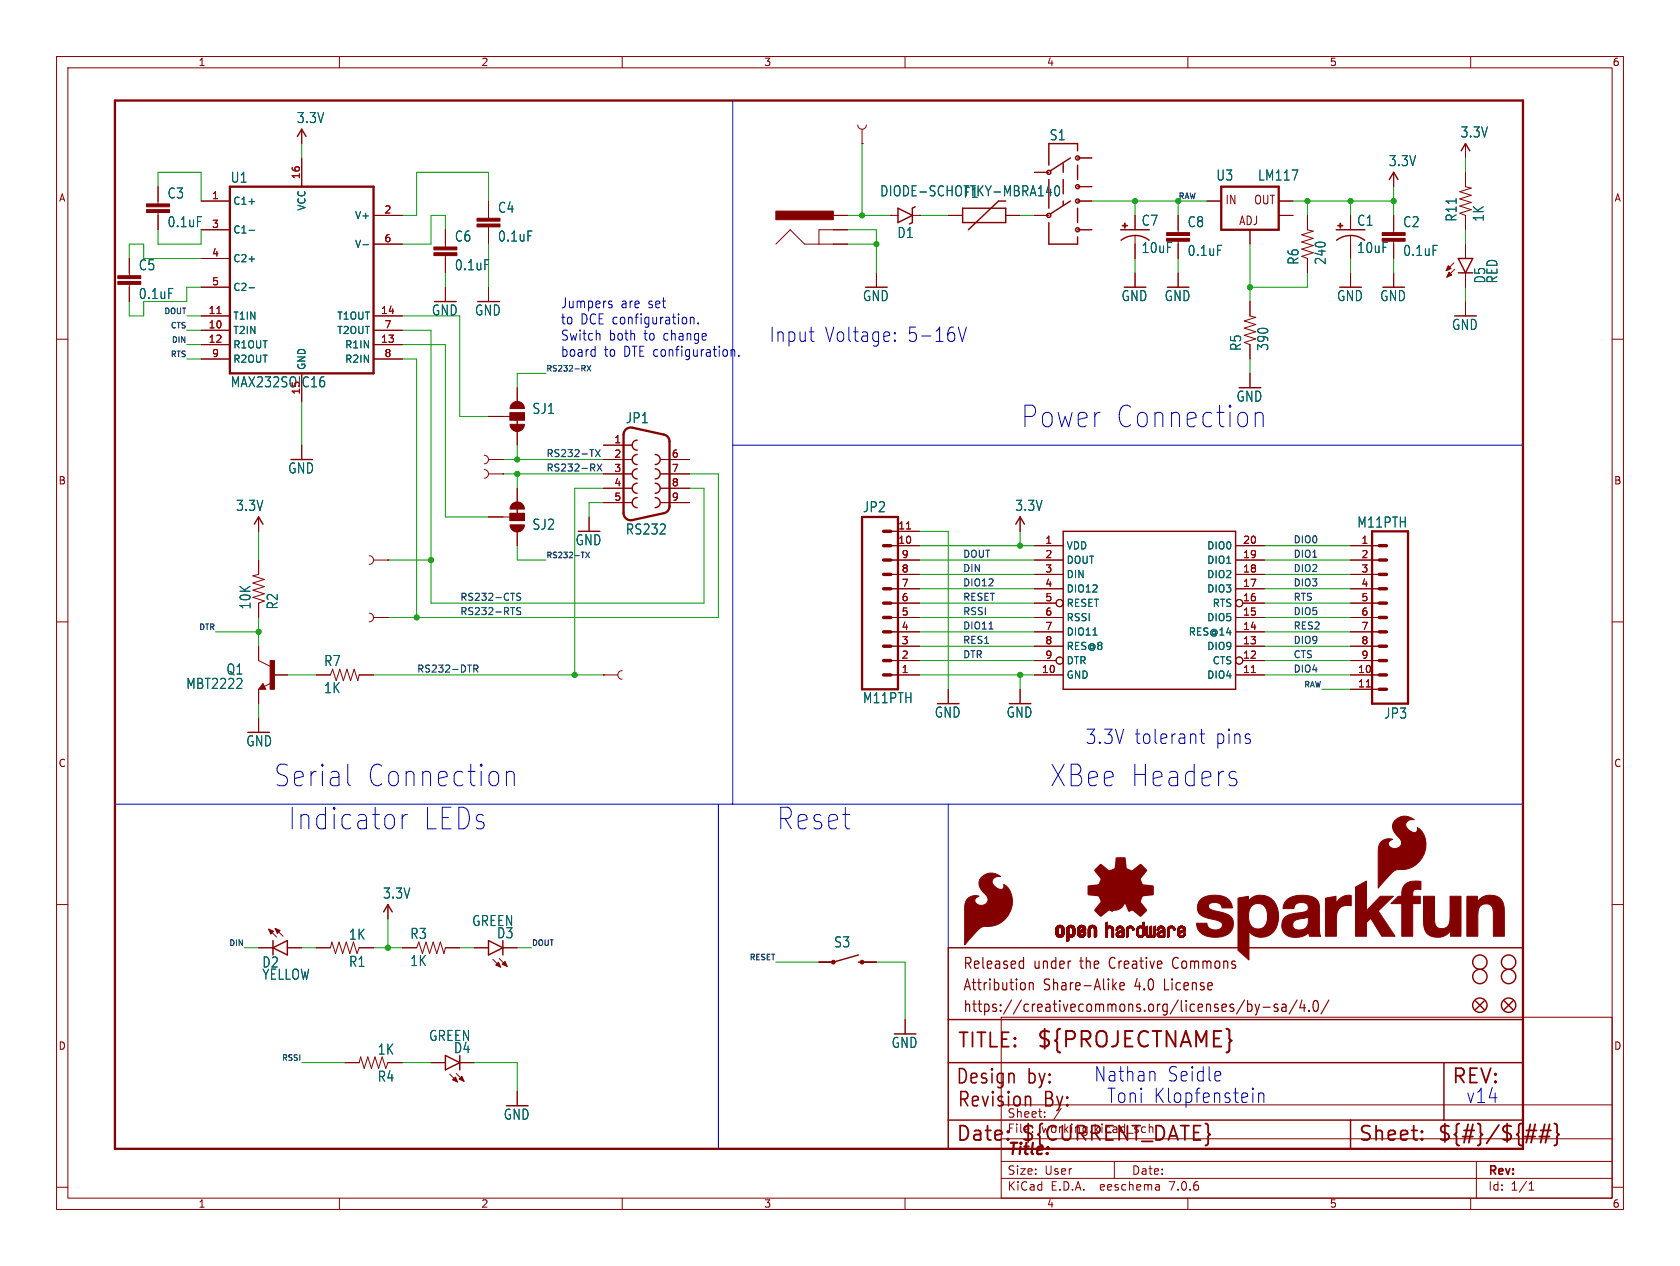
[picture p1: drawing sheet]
<svg xmlns="http://www.w3.org/2000/svg" width="297mm" height="224mm" viewBox="0 0 297 224" stroke-linecap="round" stroke-linejoin="round" font-family="sans-serif">
<defs><g id="words">
<g font-size="5.3" fill="#0000c2">
<text x="180.3" y="76">Power</text>
<text x="197" y="76">Connection</text>
<text x="48.3" y="139.5">Serial</text>
<text x="64.6" y="139.5">Connection</text>
<text x="185.4" y="139.5">XBee Headers</text>
<text x="50.8" y="147.1">Indicator</text>
<text x="74.5" y="147.1">LEDs</text>
<text x="137.2" y="147.1">Reset</text>
</g>
<text font-size="3.8" fill="#840000" x="183.1" y="185.7">${PROJECTNAME}</text>
<g font-size="3.5" fill="#0000c2">
<text x="135.9" y="60.7">Input</text>
<text x="145.7" y="60.7">Voltage:</text>
<text x="160.3" y="60.7">5-16V</text>
<text x="191.8" y="131.8">3.3V tolerant</text>
<text x="214.7" y="131.8">pins</text>
<text x="193.3" y="191.5">Nathan</text>
<text x="206.3" y="191.5">Seidle</text>
<text x="195.6" y="195.3">Toni Klopfenstein</text>
<text x="259.1" y="195.3">v14</text>
</g>
<g font-size="3.5" fill="#840000">
<text x="169.2" y="185.7">TITLE:</text>
<text x="168.9" y="192.1">Design</text>
<text x="169.2" y="196.1">Revision</text>
<text x="181.6" y="192.1">by:</text>
<text x="184.6" y="196.1">By:</text>
<text x="256.5" y="192.1">REV:</text>
<text x="168.9" y="202.2">Date:</text>
<text x="180.3" y="202.2">${CURRENT_DATE}</text>
<text x="240" y="202.2">Sheet:</text>
<text x="254" y="202.2">${#}/${##}</text>
</g>
<text font-size="2.8" fill="#840000" x="178" y="204.8">Title:</text>
<g font-size="2.7" fill="#840000">
<text x="170.2" y="171.7">Released</text>
<text x="182.7" y="171.7">under</text>
<text x="191.1" y="171.7">the</text>
<text x="196.5" y="171.7">Creative</text>
<text x="208" y="171.7">Commons</text>
<text x="170.2" y="175.5">Attribution</text>
<text x="170.2" y="179.3">https://creativecommons.org/licenses/by-sa/4.0/</text>
<text x="184.5" y="175.5">Share-Alike</text>
<text x="200.8" y="175.5">4.0</text>
<text x="206.2" y="175.5">License</text>
</g>
<g font-size="2.5" fill="#006464">
<text x="52.4" y="22">3.3V</text>
<text x="185.5" y="25">S1</text>
<text x="245.4" y="29.6">3.3V</text>
<text x="258.1" y="24.5">3.3V</text>
<text x="29.5" y="35.3">C3</text>
<text x="40.7" y="32.5">U1</text>
<text x="155.5" y="34.9">DIODE-SCHOTTKY-MBRA140</text>
<text x="170.2" y="35.2">F1</text>
<text x="214.9" y="32.1">U3</text>
<text x="222.3" y="32.1">LM117</text>
<text x="29.5" y="40.4">0.1uF</text>
<text x="87.9" y="37.9">C4</text>
<text x="201.7" y="40.1">C7</text>
<text x="209.9" y="40.4">C8</text>
<text x="239.8" y="40.1">C1</text>
<text x="248" y="40.4">C2</text>
<text x="257.7" y="39.3" transform="rotate(-90 257.7 39.3)">R11</text>
<text x="262.5" y="39.3" transform="rotate(-90 262.5 39.3)">1K</text>
<text x="80.3" y="42.9">C6</text>
<text x="87.9" y="42.9">0.1uF</text>
<text x="158.6" y="42.3">D1</text>
<text x="201.7" y="45">10uF</text>
<text x="209.9" y="45.5">0.1uF</text>
<text x="229.8" y="46.9" transform="rotate(-90 229.8 46.9)">R6</text>
<text x="234.6" y="46.9" transform="rotate(-90 234.6 46.9)">240</text>
<text x="239.8" y="45">10uF</text>
<text x="248" y="45.5">0.1uF</text>
<text x="24.4" y="48">C5</text>
<text x="24.4" y="53.1">0.1uF</text>
<text x="80.3" y="48">0.1uF</text>
<text x="152.5" y="53.5">GND</text>
<text x="198.2" y="53.5">GND</text>
<text x="205.8" y="53.5">GND</text>
<text x="236.3" y="53.5">GND</text>
<text x="243.9" y="53.5">GND</text>
<text x="262.8" y="50.2" transform="rotate(-90 262.8 50.2)">D5</text>
<text x="264.9" y="50.2" transform="rotate(-90 264.9 50.2)">RED</text>
<text x="76.3" y="56">GND</text>
<text x="83.9" y="56">GND</text>
<text x="256.6" y="58.6">GND</text>
<text x="219.6" y="62.2" transform="rotate(-90 219.6 62.2)">R5</text>
<text x="224.4" y="62.2" transform="rotate(-90 224.4 62.2)">390</text>
<text x="40.7" y="68.7">MAX232SOIC16</text>
<text x="218.5" y="71.3">GND</text>
<text x="94" y="73.4">SJ1</text>
<text x="110.5" y="75.1">JP1</text>
<text x="50.9" y="84">GND</text>
<text x="41.6" y="90.6">3.3V</text>
<text x="94" y="93.9">SJ2</text>
<text x="110.5" y="94.8">RS232</text>
<text x="152.5" y="90.8">JP2</text>
<text x="179.4" y="90.6">3.3V</text>
<text x="239.9" y="93.5">M11PTH</text>
<text x="101.7" y="96.7">GND</text>
<text x="44.5" y="107.9" transform="rotate(-90 44.5 107.9)">10K</text>
<text x="49.3" y="107.9" transform="rotate(-90 49.3 107.9)">R2</text>
<text x="39.9" y="119.5">Q1</text>
<text x="57.2" y="118">R7</text>
<text x="32.8" y="122.1">MBT2222</text>
<text x="57.2" y="122.8">1K</text>
<text x="152.5" y="124.6">M11PTH</text>
<text x="165.2" y="127.1">GND</text>
<text x="177.9" y="127.1">GND</text>
<text x="244.6" y="127.3">JP3</text>
<text x="43.4" y="132.2">GND</text>
<text x="67.6" y="159.1">3.3V</text>
<text x="61.6" y="166.4">1K</text>
<text x="72.4" y="166.3">R3</text>
<text x="83.4" y="164">GREEN</text>
<text x="87.8" y="166.2">D3</text>
<text x="147.4" y="167.8">S3</text>
<text x="46.3" y="171.3">D2</text>
<text x="46.3" y="173.5">YELLOW</text>
<text x="61.6" y="171.2">R1</text>
<text x="72.4" y="171.1">1K</text>
<text x="75.8" y="184.3">GREEN</text>
<text x="157.5" y="185.6">GND</text>
<text x="66.7" y="191.5">R4</text>
<text x="66.7" y="186.7">1K</text>
<text x="80.2" y="186.5">D4</text>
<text x="89" y="198.3">GND</text>
</g>
<g font-size="2.5" fill="#0000c2">
<text x="99.1" y="54.7">Jumpers</text>
<text x="99.1" y="57.5">to</text>
<text x="102.6" y="57.5">DCE configuration.</text>
<text x="109.7" y="54.7">are</text>
<text x="114.6" y="54.7">set</text>
<text x="99.1" y="60.4">Switch</text>
<text x="99.1" y="63.3">board</text>
<text x="106.8" y="63.3">to</text>
<text x="107.6" y="60.4">both</text>
<text x="110.3" y="63.3">DTE configuration.</text>
<text x="113.9" y="60.4">to</text>
<text x="117.4" y="60.4">change</text>
</g>
<g font-size="2.1" fill="#840000">
<text x="216.5" y="36.4">IN</text>
<text x="218.9" y="40">ADJ</text>
<text x="221.6" y="36.4">OUT</text>
<text x="178" y="197.9">Sheet:</text>
<text x="186.2" y="197.9">/</text>
<text x="178" y="200.6">File:</text>
<text x="184.1" y="200.6">working.kicad_sch</text>
<text x="178" y="208">Size:</text>
<text x="184.7" y="208">User</text>
<text x="200" y="208">Date:</text>
<text x="263" y="208.2">Rev:</text>
<text x="178" y="210.8">KiCad</text>
<text x="185.7" y="210.8">E.D.A.</text>
<text x="194.6" y="210.8">eeschema</text>
<text x="207" y="210.8">7.0.6</text>
<text x="263" y="210.8">Id:</text>
<text x="267.1" y="210.8">1/1</text>
</g>
<g font-size="1.8" fill="#840000">
<text x="35" y="11.9">1</text>
<text x="85" y="11.9">2</text>
<text x="135" y="11.9">3</text>
<text x="185" y="11.9">4</text>
<text x="235" y="11.9">5</text>
<text x="285" y="11.9">6</text>
<text x="10.3" y="35.9">A</text>
<text x="285.3" y="35.9">A</text>
<text x="10.3" y="85.9">B</text>
<text x="285.3" y="85.9">B</text>
<text x="10.3" y="135.9">C</text>
<text x="285.3" y="135.9">C</text>
<text x="10.3" y="185.9">D</text>
<text x="285.3" y="185.9">D</text>
<text x="35" y="213.8">1</text>
<text x="85" y="213.8">2</text>
<text x="135" y="213.8">3</text>
<text x="185" y="213.8">4</text>
<text x="235" y="213.8">5</text>
<text x="285" y="213.8">6</text>
</g>
<g font-size="1.8" fill="#a90000">
<text x="37.4" y="35.3">1</text>
<text x="53.1" y="31.8" transform="rotate(-90 53.1 31.8)">16</text>
<text x="37.4" y="40.4">3</text>
<text x="67.9" y="37.8">2</text>
<text x="37.4" y="45.5">4</text>
<text x="67.9" y="42.9">6</text>
<text x="37.4" y="50.5">5</text>
<text x="36.8" y="58.2">10</text>
<text x="36.8" y="55.6">11</text>
<text x="67.3" y="55.6">14</text>
<text x="67.9" y="58.2">7</text>
<text x="36.8" y="60.7">12</text>
<text x="37.4" y="63.2">9</text>
<text x="67.3" y="60.7">13</text>
<text x="67.9" y="63.2">8</text>
<text x="53.1" y="69.9" transform="rotate(-90 53.1 69.9)">15</text>
<text x="108.5" y="78.5">1</text>
<text x="108.5" y="81">2</text>
<text x="108.5" y="83.6">3</text>
<text x="118.7" y="81">6</text>
<text x="118.7" y="83.6">7</text>
<text x="108.5" y="86.1">4</text>
<text x="108.5" y="88.6">5</text>
<text x="118.7" y="86.1">8</text>
<text x="118.7" y="88.6">9</text>
<text x="158.7" y="93.7">11</text>
<text x="158.7" y="96.3">10</text>
<text x="159.3" y="101.3">8</text>
<text x="159.3" y="98.8">9</text>
<text x="184.7" y="96.3">1</text>
<text x="184.7" y="98.8">2</text>
<text x="184.7" y="101.3">3</text>
<text x="219.7" y="101.3">18</text>
<text x="219.7" y="98.8">19</text>
<text x="219.7" y="96.3">20</text>
<text x="240.6" y="96.3">1</text>
<text x="240.6" y="98.8">2</text>
<text x="240.6" y="101.3">3</text>
<text x="159.3" y="106.4">6</text>
<text x="159.3" y="103.9">7</text>
<text x="184.7" y="103.9">4</text>
<text x="184.7" y="106.4">5</text>
<text x="219.7" y="106.4">16</text>
<text x="219.7" y="103.9">17</text>
<text x="240.6" y="103.9">4</text>
<text x="240.6" y="106.4">5</text>
<text x="159.3" y="111.5">4</text>
<text x="159.3" y="109">5</text>
<text x="184.7" y="109">6</text>
<text x="184.7" y="111.5">7</text>
<text x="219.7" y="111.5">14</text>
<text x="219.7" y="109">15</text>
<text x="240.6" y="109">6</text>
<text x="240.6" y="111.5">7</text>
<text x="159.3" y="119.1">1</text>
<text x="159.3" y="116.6">2</text>
<text x="159.3" y="114">3</text>
<text x="184.1" y="119.1">10</text>
<text x="184.7" y="114">8</text>
<text x="184.7" y="116.6">9</text>
<text x="219.7" y="119.1">11</text>
<text x="219.7" y="116.6">12</text>
<text x="219.7" y="114">13</text>
<text x="240" y="119.1">10</text>
<text x="240.6" y="114">8</text>
<text x="240.6" y="116.6">9</text>
<text x="240" y="121.7">11</text>
</g>
<g font-size="1.8" fill="#006464">
<text x="41.1" y="36.4">C1+</text>
<text x="41.1" y="41.5">C1-</text>
<text x="54.2" y="37.4" transform="rotate(-90 54.2 37.4)">VCC</text>
<text x="62.7" y="39">V+</text>
<text x="41.1" y="46.6">C2+</text>
<text x="62.7" y="44">V-</text>
<text x="41.1" y="51.7">C2-</text>
<text x="41.1" y="59.3">T2IN</text>
<text x="41.1" y="56.7">T1IN</text>
<text x="59.5" y="56.7">T1OUT</text>
<text x="59.5" y="59.3">T2OUT</text>
<text x="41.1" y="61.8">R1OUT</text>
<text x="41.1" y="64.4">R2OUT</text>
<text x="54.2" y="65.5" transform="rotate(-90 54.2 65.5)">GND</text>
<text x="60.9" y="61.8">R1IN</text>
<text x="60.9" y="64.4">R2IN</text>
<text x="188.5" y="97.4">VDD</text>
<text x="188.5" y="99.9">DOUT</text>
<text x="213.3" y="99.9">DIO1</text>
<text x="213.3" y="97.4">DIO0</text>
<text x="188.5" y="102.5">DIN</text>
<text x="188.5" y="105">DIO12</text>
<text x="188.5" y="107.5">RESET</text>
<text x="213.3" y="105">DIO3</text>
<text x="213.3" y="102.5">DIO2</text>
<text x="214.3" y="107.5">RTS</text>
<text x="188.5" y="110.1">RSSI</text>
<text x="188.5" y="112.6">DIO11</text>
<text x="210" y="112.6">RES@14</text>
<text x="213.3" y="110.1">DIO5</text>
<text x="188.5" y="115.2">RES@8</text>
<text x="188.5" y="117.7">DTR</text>
<text x="213.3" y="115.2">DIO9</text>
<text x="214.3" y="117.7">CTS</text>
<text x="188.5" y="120.2">GND</text>
<text x="213.3" y="120.2">DIO4</text>
</g>
<g font-size="1.7" fill="#0f0f0f">
<text x="96.5" y="83.5">RS232-RX</text>
<text x="96.5" y="80.9">RS232-TX</text>
<text x="170.2" y="98.7">DOUT</text>
<text x="170.2" y="101.3">DIN</text>
<text x="228.6" y="96.2">DIO0</text>
<text x="228.6" y="101.3">DIO2</text>
<text x="228.6" y="98.7">DIO1</text>
<text x="81.3" y="106.3">RS232-CTS</text>
<text x="170.2" y="103.8">DIO12</text>
<text x="170.2" y="106.3">RESET</text>
<text x="228.6" y="103.8">DIO3</text>
<text x="228.6" y="106.3">RTS</text>
<text x="81.3" y="108.9">RS232-RTS</text>
<text x="170.2" y="111.4">DIO11</text>
<text x="170.2" y="108.9">RSSI</text>
<text x="170.2" y="114">RES1</text>
<text x="228.6" y="108.9">DIO5</text>
<text x="228.6" y="111.4">RES2</text>
<text x="228.6" y="114">DIO9</text>
<text x="73.7" y="119">RS232-DTR</text>
<text x="170.2" y="116.5">DTR</text>
<text x="228.6" y="119">DIO4</text>
<text x="228.6" y="116.5">CTS</text>
</g>
<g font-size="1.4" fill="#0f0f0f">
<text x="208.3" y="35.3">RAW</text>
<text x="28.9" y="55.6">DOUT</text>
<text x="30.1" y="58.1">CTS</text>
<text x="30.1" y="63.2">RTS</text>
<text x="30.2" y="60.7">DIN</text>
<text x="96.5" y="65.8">RS232-RX</text>
<text x="96.5" y="98.8">RS232-TX</text>
<text x="35.1" y="111.5">DTR</text>
<text x="230.4" y="121.6">RAW</text>
<text x="40.4" y="167.4">DIN</text>
<text x="94" y="167.4">DOUT</text>
<text x="132.4" y="169.9">RESET</text>
<text x="49.7" y="187.7">RSSI</text>
</g>
</g></defs>
<g fill="none" stroke="#840000" stroke-width=".18">
<path d="M10 10h277v203.9h-277zM12 12h273v199.9h-273zM60 10v2M110 10v2M160 10v2M210 10v2M260 10v2M27.9 33v3.1M27.9 37.6v3M35.6 35.6h5M53.3 22.9v2.5M53.3 27.9v5.1"/>
<path d="M66 38.1h5.1M86.4 35.6v3M147.3 38.1h2.6M151.6 22.1a.76 .76 0 0 0 .8 .8 .76 .76 0 0 0 .8-.8M152.4 25.4h.1M152.4 22.9v2.5M157.5 38.1h.1M157.5 38.1h1.2M161.3 38.1h1.3M162.6 38.1h.1M167.6 38.1h2.6M177.8 38.1h2.5"/>
<path d="M182.9 38.1h2.5M182.9 30.5h2.5M190.5 35.6h2.5M190.5 33h2.5M190.5 27.9h2.5M200.7 38.1v2.5M208.3 38.1v3M213.4 35.6h2.5M226.1 35.6h2.5M226.1 38.1h2.5M231.1 38.1v2.5l1.1 .3-2.1 .6 2.1 .7-2.1 .6 2.1 .6-2.1 .7 2.1 .6-2.1 .6 1 .4v2.6M238.8 38.1v2.5"/>
<path d="M246.4 30.5v2.5M246.4 38.1v3M259.1 25.4v2.5M259.1 30.5v2.5l1 .3-2 .6 2 .6-2 .7 2 .6-2 .6 2 .7-2 .6 1 .4v2.5M10 60h2M22.9 45.7v3.1M22.9 50.3v3M35.6 58.4h5M35.6 55.9h5M35.6 40.6h5M35.6 45.7h5M35.6 50.8h5"/>
<path d="M66 58.4h5.1M66 55.9h5.1M66 43.2h5.1M78.7 40.6v3.1M78.7 45.2v3.1M78.7 50.8v2.5M86.4 40.1v3.1M86.4 50.8v2.5M137.2 43.2l2.5-2.6 2.5 2.6h7.7M149.9 40.6h-5.1v2.6M154.9 48.3v2.5M190.5 40.6h2.5"/>
<path d="M200.7 41.7v4M200.7 48.3v2.5M208.3 42.7v3M208.3 48.3v2.5M221 40.6v2.6M221 53.3v2.6l1 .2-2 .7 2 .6-2 .6 2 .7-2 .6 2 .6-2 .7 1 .4v2.5M238.8 41.7v4M238.8 48.3v2.5M246.4 42.7v3M246.4 48.3v2.5M257 46.5l-1.3 1.4M257.2 47.6l-1.4 1.4"/>
<path d="M259.1 43.2v2.5M259.1 48.3v2.5M259.1 53.3v2.6M285 60h2M35.6 61h5M35.6 63.5h5M53.3 66v5.1M53.3 78.7v2.6M66 61h5.1M66 63.5h5.1M86.4 73.7h3.8M90.2 73h2.5v1.3h-2.5z"/>
<path d="M91.4 68.6v2.5M91.4 76.2v2.5M106.7 78.7h5.1M221 66v2.6M45.7 99.1v2.5l-1 .3 2 .6-2 .6 2 .7-2 .6 2 .6-2 .7 2 .6-1 .4v2.5M45.7 91.4v2.6M65.3 98.3a.76 .76 0 0 1 .7 .8 .76 .76 0 0 1-.7 .7M66 99.1h2.6M68.6 99.1h.1M85.6 80.5a.76 .76 0 0 1 .8 .8 .76 .76 0 0 1-.8 .7M85.6 83.1a.76 .76 0 0 1 .8 .7 .76 .76 0 0 1-.8 .8M86.4 81.3h2.5"/>
<path d="M86.4 83.8h2.5M86.4 91.4h3.8M88.9 81.3h.1M88.9 83.8h.1M90.2 90.8h2.5v1.3h-2.5zM91.4 86.4v2.5M91.4 94v2.5M104.1 91.4v2.6M106.7 81.3h5.1M106.7 83.8h5.1M106.7 86.4h5.1M106.7 88.9h5.1"/>
<path d="M116.8 81.3h5.1M116.8 83.8h5.1M116.8 86.4h5.1M116.8 88.9h5.1M157.5 96.5h5.1M157.5 94h5.1M157.5 99.1h5.1M180.3 91.4v2.6M182.9 96.5h5.1M182.9 99.1h5.1M218.4 96.5h5.1M218.4 99.1h5.1"/>
<path d="M238.8 96.5h5M238.8 99.1h5M10 110h2M45.7 114.3v2.5l2.1 1.1M48.3 119.4h2.5M55.9 119.4h2.5l.4-1 .6 2 .7-2 .6 2 .6-2 .7 2 .6-2 .6 2 .3-1h2.5M65.3 108.5a.76 .76 0 0 1 .7 .7 .76 .76 0 0 1-.7 .8M66 109.2h2.6M68.6 109.2h.1M106.7 119.4h.1M106.7 119.4h2.5M110 118.6a.76 .76 0 0 0-.8 .8 .76 .76 0 0 0 .8 .7"/>
<path d="M157.5 119.4h5.1M157.5 116.8h5.1M157.5 114.3h5.1M157.5 111.8h5.1M157.5 109.2h5.1M157.5 106.7h5.1M157.5 104.1h5.1M157.5 101.6h5.1M182.9 119.4h5.1M182.9 116.8h3.8M182.9 114.3h5.1M182.9 111.8h5.1"/>
<path d="M182.9 109.2h5.1M182.9 106.7h3.8M182.9 104.1h5.1M182.9 101.6h5.1M218.4 119.4h5.1M218.4 114.3h5.1M218.4 111.8h5.1M218.4 109.2h5.1M218.4 104.1h5.1M218.4 101.6h5.1M219.7 116.8h3.8M219.7 106.7h3.8"/>
<path d="M238.8 119.4h5M238.8 116.8h5M238.8 114.3h5M238.8 111.8h5M238.8 109.2h5M238.8 106.7h5M238.8 104.1h5M238.8 101.6h5M285 110h2M45.7 121.9v2.6M45.7 127v2.5M46.5 120.9l.5 1h-1.3z"/>
<path d="M48 120.8l-1.3 .6M167.6 121.9v2.6M180.3 121.9v2.6M238.8 121.9h5M10 160h2M285 160h2M45.7 167.6h2.6M47.5 164.3l1.4 1.4M48.6 164.2l1.4 1.4M50.8 167.6h2.5M55.9 167.6h2.5l.3-1 .6 2.1 .6-2.1 .7 2.1 .6-2.1 .6 2.1 .7-2.1 .6 2.1 .4-1.1h2.5M68.6 160v2.6"/>
<path d="M71.1 167.6h2.6l.3-1 .7 2.1 .6-2.1 .6 2.1 .7-2.1 .6 2.1 .7-2.1 .6 2.1 .2-1.1h2.6M83.8 167.6h2.6M87.1 169.7l1.4 1.4M88.3 169.5l1.4 1.4M88.9 167.6h2.5M144.8 170.2h2.5M152.4 170.2h2.5M177 179.9h108v32h-108zM61 188h2.5l.3-1.1 .6 2.1 .6-2.1 .7 2.1 .6-2.1 .6 2.1 .7-2.1 .6 2.1 .4-1h2.5M76.2 188h2.5M79.5 190l1.4 1.4M80.6 189.9l1.4 1.4"/>
<path d="M81.3 188h2.5M91.4 193v2.6M160 180.3v2.6M177 195.4h108M10 210h2M60 211.9v2M110 211.9v2M160 211.9v2M177 208.4h108M177 205.4h108M177 201.4h108M197 205.4v3"/>
<path d="M204.9 209.6l.1 .9M205 210.4l-.2 .1M205 209.9h-.2M210 211.9v2M260 211.9v2M261 205.4v6.5M270.3 210.5h.9M270.3 209.4l.4-.4v1.5M285 210h2"/>
<circle cx="187.3" cy="116.8" r=".63"/>
<circle cx="187.3" cy="106.7" r=".63"/>
<circle cx="219.1" cy="116.8" r=".63"/>
<circle cx="219.1" cy="106.7" r=".63"/>
</g>
<g fill="#840000" stroke="#840000" stroke-width=".18">
<path d="M186.7 165.1h.3z"/>
<path d="M186.7 165l.3 .1z"/>
<path d="M186.7 165h.3z"/>
<path d="M186.7 164.9l.3 .1z"/>
<path d="M186.7 164.9h.3z"/>
<path d="M186.7 164.8l.3 .1z"/>
<path d="M186.7 164.8h.3z"/>
<path d="M186.7 164.7l.3 .1z"/>
<path d="M186.7 164.7h.3z"/>
<path d="M186.7 164.6l.3 .1z"/>
<path d="M186.7 164.6h.3z"/>
<path d="M186.7 164.5l.3 .1z"/>
<path d="M186.7 164.5h.3z"/>
<path d="M186.7 164.4l.3 .1z"/>
<path d="M186.7 164.4h.3z"/>
<path d="M186.7 164.3l.3 .1z"/>
<path d="M186.7 165.2h.4z"/>
<path d="M186.7 165.1l.4 .1z"/>
<path d="M186.7 165.1h.4z"/>
<path d="M186.7 164.3h.4z"/>
<path d="M186.7 165.3h.4z"/>
<path d="M186.7 165.2l.4 .1z"/>
<path d="M186.7 164.2l.4 .1z"/>
<path d="M186.7 164.2h.4z"/>
<path d="M186.7 165.3h.5z"/>
<path d="M186.7 164.1l.5 .1z"/>
<path d="M186.7 164.1h.5z"/>
<path d="M186.7 165.4h.6z"/>
<path d="M186.7 165.3l.5 .1z"/>
<path d="M186.7 164.1h.6z"/>
<path d="M186.7 165.4h1.3z"/>
<path d="M186.7 164l1.3 .1z"/>
<path d="M186.8 165.4h1.2z"/>
<path d="M186.8 164h1.2z"/>
<path d="M186.8 165.5h1.2z"/>
<path d="M186.8 165.4l1.2 .1z"/>
<path d="M186.8 163.9l1.2 .1z"/>
<path d="M186.8 163.9h1.2z"/>
<path d="M186.8 165.5l1.2 .1z"/>
<path d="M186.8 165.6h1.1z"/>
<path d="M186.8 163.9h1.1z"/>
<path d="M186.9 165.6h1z"/>
<path d="M186.9 163.9h1z"/>
<path d="M186.9 163.8l1 .1z"/>
<path d="M186.9 163.8h1z"/>
<path d="M186.9 165.6l1 .1z"/>
<path d="M187 165.7h.8z"/>
<path d="M187 163.8h.8z"/>
<path d="M187 163.7l.8 .1z"/>
<path d="M187 163.7h.7z"/>
<path d="M187.1 165.7h.6z"/>
<path d="M187.1 163.7h.6z"/>
<path d="M187.1 165.7l.5 .1z"/>
<path d="M187.1 163.7h.5z"/>
<path d="M187.2 163.7h.4z"/>
<path d="M187.2 165.8h.4z"/>
<path d="M187.2 163.7h.3z"/>
<path d="M187.3 165.8h.2z"/>
<path d="M187.3 163.7h.2z"/>
<path d="M187.4 164.1h.6z"/>
<path d="M187.5 165.4h.5z"/>
<path d="M187.5 164.1h.5z"/>
<path d="M187.5 165.4h.6z"/>
<path d="M187.5 164.1h.6z"/>
<path d="M187.5 165.3l.6 .1z"/>
<path d="M187.6 164.1h.5z"/>
<path d="M187.6 165.3h.5z"/>
<path d="M187.6 164.1l.5 .1z"/>
<path d="M187.6 164.2h.5z"/>
<path d="M187.7 164.2h.4z"/>
<path d="M187.7 165.2l.4 .1z"/>
<path d="M187.7 165.2h.4z"/>
<path d="M187.7 164.3h.4z"/>
<path d="M187.7 164.2l.4 .1z"/>
<path d="M187.7 165.1l.4 .1z"/>
<path d="M187.7 165.1h.4z"/>
<path d="M187.7 165l.4 .1z"/>
<path d="M187.7 165h.4z"/>
<path d="M187.7 164.9l.4 .1z"/>
<path d="M187.7 164.9h.4z"/>
<path d="M187.7 164.8l.4 .1z"/>
<path d="M187.7 164.8h.4z"/>
<path d="M187.7 164.7l.4 .1z"/>
<path d="M187.7 164.7h.4z"/>
<path d="M187.7 164.6l.4 .1z"/>
<path d="M187.7 164.6h.4z"/>
<path d="M187.7 164.5l.4 .1z"/>
<path d="M187.7 164.5h.4z"/>
<path d="M187.7 164.4l.4 .1z"/>
<path d="M187.7 164.4h.4z"/>
<path d="M187.7 164.3l.4 .1z"/>
<path d="M188.6 166.4h.2z"/>
<path d="M188.6 166.4h.3z"/>
<path d="M188.6 166.3l.3 .1z"/>
<path d="M188.6 166.3h.4z"/>
<path d="M188.6 166.2l.4 .1z"/>
<path d="M188.6 166.2h.4z"/>
<path d="M188.6 166.1l.4 .1z"/>
<path d="M188.6 166.1h.4z"/>
<path d="M188.6 166l.4 .1z"/>
<path d="M188.6 166h.4z"/>
<path d="M188.6 165.9l.4 .1z"/>
<path d="M188.6 165.9h.4z"/>
<path d="M188.6 165.8l.4 .1z"/>
<path d="M188.6 165.8h.4z"/>
<path d="M188.6 165.7l.4 .1z"/>
<path d="M188.6 165.7h1z"/>
<path d="M188.6 165.7h1.1z"/>
<path d="M188.6 165.6l1.2 .1z"/>
<path d="M188.6 165.6h1.2z"/>
<path d="M188.6 165.6h1.3z"/>
<path d="M188.6 165.5l1.3 .1z"/>
<path d="M188.6 165.5h1.3z"/>
<path d="M188.6 165.4l1.3 .1z"/>
<path d="M188.6 165.4h1.3z"/>
<path d="M188.6 165.4h1.4z"/>
<path d="M188.6 165.4h.6z"/>
<path d="M188.6 165.3l.5 .1z"/>
<path d="M188.6 165.3h.5z"/>
<path d="M188.6 165.3h.4z"/>
<path d="M188.6 165.2l.4 .1z"/>
<path d="M188.6 165.2h.4z"/>
<path d="M188.6 165.1l.4 .1z"/>
<path d="M188.6 165.1h.4z"/>
<path d="M188.6 165l.4 .1z"/>
<path d="M188.6 165h.4z"/>
<path d="M188.6 164.9l.4 .1z"/>
<path d="M188.6 164.9h.4z"/>
<path d="M188.6 164.8l.4 .1z"/>
<path d="M188.6 164.8h.4z"/>
<path d="M188.6 164.7l.4 .1z"/>
<path d="M188.6 164.7h.4z"/>
<path d="M188.6 164.6l.4 .1z"/>
<path d="M188.6 164.6h.4z"/>
<path d="M188.6 164.5l.4 .1z"/>
<path d="M188.6 164.5h.4z"/>
<path d="M188.6 164.4l.4 .1z"/>
<path d="M188.6 164.4h.4z"/>
<path d="M188.6 164.3l.4 .1z"/>
<path d="M188.6 164.3h.4z"/>
<path d="M188.6 164.2l.4 .1z"/>
<path d="M188.6 166.5h.1z"/>
<path d="M188.6 166.4l.2 .1z"/>
<path d="M188.6 164.2h.4z"/>
<path d="M188.6 164.2h.5z"/>
<path d="M188.6 164.1l.5 .1z"/>
<path d="M188.6 164.1h.5z"/>
<path d="M188.6 164.1h.6z"/>
<path d="M188.7 164.1h.5z"/>
<path d="M188.7 164l1.3 .1z"/>
<path d="M188.7 164h1.2z"/>
<path d="M188.7 163.9l1.2 .1z"/>
<path d="M188.7 163.9h1.2z"/>
<path d="M188.7 163.9h1.1z"/>
<path d="M188.8 163.9h1z"/>
<path d="M188.8 163.8l1 .1z"/>
<path d="M188.8 163.8h1z"/>
<path d="M188.9 163.8h.9z"/>
<path d="M188.9 163.8h.8z"/>
<path d="M188.9 163.7l.8 .1z"/>
<path d="M189 163.7h.6z"/>
<path d="M189 165.7l.6 .1z"/>
<path d="M189.1 163.7h.5z"/>
<path d="M189.1 165.8h.4z"/>
<path d="M189.1 163.7h.4z"/>
<path d="M189.2 165.8h.2z"/>
<path d="M189.2 163.7h.2z"/>
<path d="M189.4 164.1h.6z"/>
<path d="M189.4 165.4h.6z"/>
<path d="M189.5 165.4h.5z"/>
<path d="M189.5 164.1h.5z"/>
<path d="M189.5 165.3l.5 .1z"/>
<path d="M189.5 165.3h.5z"/>
<path d="M189.5 164.1l.5 .1z"/>
<path d="M189.6 165.3h.4z"/>
<path d="M189.6 164.2h.4z"/>
<path d="M189.6 165.2l.4 .1z"/>
<path d="M189.6 165.2h.4z"/>
<path d="M189.6 164.3h.4z"/>
<path d="M189.6 164.2l.4 .1z"/>
<path d="M189.6 165.1l.4 .1z"/>
<path d="M189.6 165.1h.4z"/>
<path d="M189.6 164.4h.4z"/>
<path d="M189.6 164.3l.4 .1z"/>
<path d="M189.7 165.1h.3z"/>
<path d="M189.7 165l.3 .1z"/>
<path d="M189.7 165h.3z"/>
<path d="M189.7 164.9l.3 .1z"/>
<path d="M189.7 164.9h.3z"/>
<path d="M189.7 164.8l.3 .1z"/>
<path d="M189.7 164.8h.3z"/>
<path d="M189.7 164.7l.3 .1z"/>
<path d="M189.7 164.7h.3z"/>
<path d="M189.7 164.6l.3 .1z"/>
<path d="M189.7 164.6h.3z"/>
<path d="M189.7 164.5l.3 .1z"/>
<path d="M189.7 164.5h.3z"/>
<path d="M189.7 164.4l.3 .1z"/>
<path d="M189.7 164.4h.3z"/>
<path d="M190.5 165.2h.4z"/>
<path d="M190.5 165.1l.4 .1z"/>
<path d="M190.5 165.1h.4z"/>
<path d="M190.5 165l.5 .1z"/>
<path d="M190.5 165h.5z"/>
<path d="M190.5 165h.6z"/>
<path d="M190.5 165h.7z"/>
<path d="M190.5 164.9l.7 .1z"/>
<path d="M190.5 164.9h.7z"/>
<path d="M190.5 164.9h.8z"/>
<path d="M190.5 164.9h.9z"/>
<path d="M190.5 164.8l.9 .1z"/>
<path d="M190.5 164.8h.9z"/>
<path d="M190.5 164.8h1z"/>
<path d="M190.5 164.8h1.1z"/>
<path d="M190.5 164.7l1.1 .1z"/>
<path d="M190.5 164.7h1.1z"/>
<path d="M190.5 164.7h1.2z"/>
<path d="M190.5 164.7h1.3z"/>
<path d="M190.5 164.6l1.3 .1z"/>
<path d="M190.5 164.6h1.4z"/>
<path d="M190.5 164.6h.4z"/>
<path d="M190.5 164.5l.4 .1z"/>
<path d="M190.5 164.5h.3z"/>
<path d="M190.5 164.4l.3 .1z"/>
<path d="M190.5 164.4h.3z"/>
<path d="M190.5 164.4h.4z"/>
<path d="M190.5 164.3l.4 .1z"/>
<path d="M190.5 164.3h.4z"/>
<path d="M190.5 164.2l.4 .1z"/>
<path d="M190.5 165.3h.5z"/>
<path d="M190.5 165.3h.4z"/>
<path d="M190.5 165.2l.4 .1z"/>
<path d="M190.5 164.2h.4z"/>
<path d="M190.5 164.2h.5z"/>
<path d="M190.5 164.1l.5 .1z"/>
<path d="M190.5 164.1h.5z"/>
<path d="M190.5 165.3l.6 .1z"/>
<path d="M190.5 164.1h.6z"/>
<path d="M190.5 165.4h.6z"/>
<path d="M190.6 165.4h.5z"/>
<path d="M190.6 164.1h.5z"/>
<path d="M190.6 165.4h1.3z"/>
<path d="M190.6 164.1h.6z"/>
<path d="M190.6 165.4h1.2z"/>
<path d="M190.6 164l1.3 .1z"/>
<path d="M190.6 164h1.3z"/>
<path d="M190.6 165.5h1.2z"/>
<path d="M190.6 165.4l1.2 .1z"/>
<path d="M190.6 164h1.2z"/>
<path d="M190.6 163.9l1.2 .1z"/>
<path d="M190.7 165.5l1.1 .1z"/>
<path d="M190.7 163.9h1.1z"/>
<path d="M190.7 165.6h1.1z"/>
<path d="M190.7 165.6h1z"/>
<path d="M190.7 163.9h1z"/>
<path d="M190.7 163.8l1 .1z"/>
<path d="M190.7 163.8h1z"/>
<path d="M190.8 165.6l.9 .1z"/>
<path d="M190.8 163.8h.9z"/>
<path d="M190.8 165.7h.8z"/>
<path d="M190.8 163.8h.8z"/>
<path d="M190.8 163.7l.8 .1z"/>
<path d="M190.9 163.7h.7z"/>
<path d="M190.9 165.7h.7z"/>
<path d="M190.9 163.7h.6z"/>
<path d="M190.9 165.7h.6z"/>
<path d="M191 163.7h.5z"/>
<path d="M191 165.7l.5 .1z"/>
<path d="M191 164.6h.9z"/>
<path d="M191 163.7h.4z"/>
<path d="M191 165.8h.4z"/>
<path d="M191.1 165.8h.3z"/>
<path d="M191.1 165.8h.2z"/>
<path d="M191.1 164.6h.8z"/>
<path d="M191.1 163.7h.3z"/>
<path d="M191.1 164.5l.8 .1z"/>
<path d="M191.1 163.7h.2z"/>
<path d="M191.1 164.5h.8z"/>
<path d="M191.2 164.5h.7z"/>
<path d="M191.3 164.5h.6z"/>
<path d="M191.3 164.1h.6z"/>
<path d="M191.3 165.4h.6z"/>
<path d="M191.3 164.4l.6 .1z"/>
<path d="M191.3 164.4h.6z"/>
<path d="M191.4 164.4h.5z"/>
<path d="M191.4 164.1h.5z"/>
<path d="M191.4 165.4h.5z"/>
<path d="M191.4 165.3l.5 .1z"/>
<path d="M191.4 165.3h.5z"/>
<path d="M191.4 164.1l.5 .1z"/>
<path d="M191.4 164.2h.5z"/>
<path d="M191.5 165.3h.4z"/>
<path d="M191.5 164.2h.4z"/>
<path d="M191.5 164.4h.4z"/>
<path d="M191.5 165.2l.4 .1z"/>
<path d="M191.5 165.2h.4z"/>
<path d="M191.5 164.3l.4 .1z"/>
<path d="M191.5 164.3h.4z"/>
<path d="M191.5 164.2l.4 .1z"/>
<path d="M191.5 165.1l.4 .1z"/>
<path d="M191.5 165.1h.4z"/>
<path d="M191.6 165.1h.3z"/>
<path d="M191.6 165l.3 .1z"/>
<path d="M191.6 165h.3z"/>
<path d="M191.7 165h.2z"/>
<path d="M191.7 164.9l.2 .1z"/>
<path d="M191.7 164.9h.2z"/>
<path d="M191.8 164.9h.1z"/>
<path d="M192.4 165.7h.3z"/>
<path d="M192.4 165.7h.4z"/>
<path d="M192.4 165.6l.4 .1z"/>
<path d="M192.4 165.6h.4z"/>
<path d="M192.4 165.5l.4 .1z"/>
<path d="M192.4 165.5h.4z"/>
<path d="M192.4 165.4l.4 .1z"/>
<path d="M192.4 165.4h.4z"/>
<path d="M192.4 165.3l.4 .1z"/>
<path d="M192.4 165.3h.4z"/>
<path d="M192.4 165.2l.4 .1z"/>
<path d="M192.4 165.2h.4z"/>
<path d="M192.4 165.1l.4 .1z"/>
<path d="M192.4 165.1h.4z"/>
<path d="M192.4 165l.4 .1z"/>
<path d="M192.4 165h.4z"/>
<path d="M192.4 164.9l.4 .1z"/>
<path d="M192.4 164.9h.4z"/>
<path d="M192.4 164.8l.4 .1z"/>
<path d="M192.4 164.8h.4z"/>
<path d="M192.4 164.7l.4 .1z"/>
<path d="M192.4 164.7h.4z"/>
<path d="M192.4 164.6l.4 .1z"/>
<path d="M192.4 164.6h.4z"/>
<path d="M192.4 164.5l.4 .1z"/>
<path d="M192.4 164.5h.4z"/>
<path d="M192.4 164.4l.4 .1z"/>
<path d="M192.4 164.4h.4z"/>
<path d="M192.4 164.3l.4 .1z"/>
<path d="M192.4 164.3h.4z"/>
<path d="M192.4 165.7h.2z"/>
<path d="M192.4 164.2l.4 .1z"/>
<path d="M192.4 165.7l.2 .1z"/>
<path d="M192.4 164.2h.4z"/>
<path d="M192.4 164.2h.5z"/>
<path d="M192.4 165.8h.1z"/>
<path d="M192.4 164.1l.5 .1z"/>
<path d="M192.4 164.1h.5z"/>
<path d="M192.4 164.1h.6z"/>
<path d="M192.5 164.1h.5z"/>
<path d="M192.5 164.1h.6z"/>
<path d="M192.5 164l1.3 .1z"/>
<path d="M192.5 164h1.3z"/>
<path d="M192.5 164h1.2z"/>
<path d="M192.5 163.9l1.2 .1z"/>
<path d="M192.6 163.9h1.1z"/>
<path d="M192.6 163.9h1z"/>
<path d="M192.6 163.8l1 .1z"/>
<path d="M192.6 163.8h1z"/>
<path d="M192.7 163.8h.9z"/>
<path d="M192.7 163.8h.8z"/>
<path d="M192.8 163.7l.7 .1z"/>
<path d="M192.8 163.7h.7z"/>
<path d="M192.8 163.7h.6z"/>
<path d="M192.9 163.7h.5z"/>
<path d="M192.9 163.7h.4z"/>
<path d="M193 163.7h.3z"/>
<path d="M193 163.7h.2z"/>
<path d="M193.2 164.1h.6z"/>
<path d="M193.3 164.1h.5z"/>
<path d="M193.4 164.1l.4 .1z"/>
<path d="M193.4 164.2h.4z"/>
<path d="M193.4 164.2l.5 .1z"/>
<path d="M193.5 164.3h.4z"/>
<path d="M193.5 165.7h.2z"/>
<path d="M193.5 165.7h.3z"/>
<path d="M193.5 165.6l.4 .1z"/>
<path d="M193.5 165.6h.4z"/>
<path d="M193.5 165.5l.4 .1z"/>
<path d="M193.5 165.5h.4z"/>
<path d="M193.5 165.4l.4 .1z"/>
<path d="M193.5 165.4h.4z"/>
<path d="M193.5 165.3l.4 .1z"/>
<path d="M193.5 165.3h.4z"/>
<path d="M193.5 165.2l.4 .1z"/>
<path d="M193.5 165.2h.4z"/>
<path d="M193.5 165.1l.4 .1z"/>
<path d="M193.5 165.1h.4z"/>
<path d="M193.5 165l.4 .1z"/>
<path d="M193.5 165h.4z"/>
<path d="M193.5 164.9l.4 .1z"/>
<path d="M193.5 164.9h.4z"/>
<path d="M193.5 164.8l.4 .1z"/>
<path d="M193.5 164.8h.4z"/>
<path d="M193.5 164.7l.4 .1z"/>
<path d="M193.5 164.7h.4z"/>
<path d="M193.5 164.6l.4 .1z"/>
<path d="M193.5 164.6h.4z"/>
<path d="M193.5 164.5l.4 .1z"/>
<path d="M193.5 164.5h.4z"/>
<path d="M193.5 164.4l.4 .1z"/>
<path d="M193.5 164.4h.4z"/>
<path d="M193.5 164.3l.4 .1z"/>
<path d="M193.5 165.7l.2 .1z"/>
<path d="M193.5 165.8h.1z"/>
<path d="M195.5 165.8h.2z"/>
<path d="M195.5 165.7l.2 .1z"/>
<path d="M195.5 163.3h.3z"/>
<path d="M195.5 165.8h.1z"/>
<path d="M195.5 165.7h.2z"/>
<path d="M195.5 165.7h.3z"/>
<path d="M195.5 165.6l.3 .1z"/>
<path d="M195.5 165.6h.3z"/>
<path d="M195.5 165.5l.3 .1z"/>
<path d="M195.5 165.5h.3z"/>
<path d="M195.5 165.4l.3 .1z"/>
<path d="M195.5 165.4h.3z"/>
<path d="M195.5 165.3l.3 .1z"/>
<path d="M195.5 165.3h.3z"/>
<path d="M195.5 165.2l.3 .1z"/>
<path d="M195.5 165.2h.3z"/>
<path d="M195.5 165.1l.3 .1z"/>
<path d="M195.5 165.1h.3z"/>
<path d="M195.5 165l.3 .1z"/>
<path d="M195.5 165h.3z"/>
<path d="M195.5 164.9l.3 .1z"/>
<path d="M195.5 164.9h.3z"/>
<path d="M195.5 164.8l.3 .1z"/>
<path d="M195.5 164.8h.3z"/>
<path d="M195.5 164.7l.3 .1z"/>
<path d="M195.5 164.7h.3z"/>
<path d="M195.5 164.6l.3 .1z"/>
<path d="M195.5 164.6h.3z"/>
<path d="M195.5 164.5l.3 .1z"/>
<path d="M195.5 164.5h.3z"/>
<path d="M195.5 164.4l.3 .1z"/>
<path d="M195.5 164.4h.3z"/>
<path d="M195.5 164.3l.3 .1z"/>
<path d="M195.5 164.3h.3z"/>
<path d="M195.5 164.3h.4z"/>
<path d="M195.5 164.2l.4 .1z"/>
<path d="M195.5 164.2h.4z"/>
<path d="M195.5 164.2h.5z"/>
<path d="M195.5 164.1l.5 .1z"/>
<path d="M195.5 164.1h.5z"/>
<path d="M195.5 164.1h.6z"/>
<path d="M195.5 164.1h.7z"/>
<path d="M195.5 164.1h1.2z"/>
<path d="M195.5 164l1.2 .1z"/>
<path d="M195.5 164h1.2z"/>
<path d="M195.5 164h1.1z"/>
<path d="M195.5 163.9l1.1 .1z"/>
<path d="M195.5 163.9h1.1z"/>
<path d="M195.5 163.9h1z"/>
<path d="M195.5 163.9h.3z"/>
<path d="M195.5 163.8l.3 .1z"/>
<path d="M195.5 163.8h.3z"/>
<path d="M195.5 163.7l.3 .1z"/>
<path d="M195.5 163.7h.3z"/>
<path d="M195.5 163.6l.3 .1z"/>
<path d="M195.5 163.6h.3z"/>
<path d="M195.5 163.5l.3 .1z"/>
<path d="M195.5 163.5h.3z"/>
<path d="M195.5 163.4l.3 .1z"/>
<path d="M195.5 163.4h.3z"/>
<path d="M195.5 163.3l.3 .1z"/>
<path d="M195.5 163.2l.3 .1z"/>
<path d="M195.5 163.2h.3z"/>
<path d="M195.6 163.2h.2z"/>
<path d="M195.6 163.1l.2 .1z"/>
<path d="M195.9 163.9h.6z"/>
<path d="M195.9 163.8l.6 .1z"/>
<path d="M196 163.8h.4z"/>
<path d="M196.1 163.8h.1z"/>
<path d="M196.2 164.1h.6z"/>
<path d="M196.3 164.1h.5z"/>
<path d="M196.4 164.1h.4z"/>
<path d="M196.4 164.1l.4 .1z"/>
<path d="M196.4 164.2h.4z"/>
<path d="M196.5 164.2h.3z"/>
<path d="M196.5 164.3h.3z"/>
<path d="M196.5 164.2l.3 .1z"/>
<path d="M196.5 164.3h.4z"/>
<path d="M196.6 164.3h.3z"/>
<path d="M196.6 164.4h.3z"/>
<path d="M196.6 164.3l.3 .1z"/>
<path d="M196.6 164.5h.3z"/>
<path d="M196.6 164.4l.3 .1z"/>
<path d="M196.6 165.8h.1z"/>
<path d="M196.6 165.7l.2 .1z"/>
<path d="M196.6 165.7h.2z"/>
<path d="M196.6 165.7h.3z"/>
<path d="M196.6 165.6l.3 .1z"/>
<path d="M196.6 165.6h.3z"/>
<path d="M196.6 165.5l.3 .1z"/>
<path d="M196.6 165.5h.3z"/>
<path d="M196.6 165.4l.3 .1z"/>
<path d="M196.6 165.4h.3z"/>
<path d="M196.6 165.3l.3 .1z"/>
<path d="M196.6 165.3h.3z"/>
<path d="M196.6 165.2l.3 .1z"/>
<path d="M196.6 165.2h.3z"/>
<path d="M196.6 165.1l.3 .1z"/>
<path d="M196.6 165.1h.3z"/>
<path d="M196.6 165l.3 .1z"/>
<path d="M196.6 165h.3z"/>
<path d="M196.6 164.9l.3 .1z"/>
<path d="M196.6 164.9h.3z"/>
<path d="M196.6 164.8l.3 .1z"/>
<path d="M196.6 164.8h.3z"/>
<path d="M196.6 164.7l.3 .1z"/>
<path d="M196.6 164.7h.3z"/>
<path d="M196.6 164.6l.3 .1z"/>
<path d="M196.6 164.6h.3z"/>
<path d="M196.6 164.5l.3 .1z"/>
<path d="M197.3 165.4h.3z"/>
<path d="M197.3 165.3l.3 .1z"/>
<path d="M197.3 165.3h.3z"/>
<path d="M197.3 165.2l.3 .1z"/>
<path d="M197.3 165.2h.3z"/>
<path d="M197.3 164.6h.2z"/>
<path d="M197.3 164.5l.2 .1z"/>
<path d="M197.3 164.5h.3z"/>
<path d="M197.3 164.4l.3 .1z"/>
<path d="M197.3 164.4h.3z"/>
<path d="M197.3 165.4h.4z"/>
<path d="M197.3 165.2h.4z"/>
<path d="M197.3 165.1l.4 .1z"/>
<path d="M197.3 165.1h.4z"/>
<path d="M197.3 164.6h.1z"/>
<path d="M197.4 165.5h.3z"/>
<path d="M197.4 165.4l.3 .1z"/>
<path d="M197.4 165.4h.3z"/>
<path d="M197.4 165.1h.3z"/>
<path d="M197.4 164.4h.2z"/>
<path d="M197.4 164.3l.2 .1z"/>
<path d="M197.4 164.3h.2z"/>
<path d="M197.4 164.3h.3z"/>
<path d="M197.4 165.5h.4z"/>
<path d="M197.4 165.1h.4z"/>
<path d="M197.4 165l.4 .1z"/>
<path d="M197.4 165h.5z"/>
<path d="M197.4 164.2l.3 .1z"/>
<path d="M197.4 164.2h.3z"/>
<path d="M197.4 165.5l.8 .1z"/>
<path d="M197.4 165.5h.5z"/>
<path d="M197.4 165.6h.8z"/>
<path d="M197.4 164.2h.4z"/>
<path d="M197.4 165h.6z"/>
<path d="M197.4 164.1l.4 .1z"/>
<path d="M197.4 165h.7z"/>
<path d="M197.4 164.9l.7 .1z"/>
<path d="M197.4 164.1h.4z"/>
<path d="M197.4 164.1h.5z"/>
<path d="M197.5 165.6h.7z"/>
<path d="M197.5 164.9h.6z"/>
<path d="M197.5 164.1h.4z"/>
<path d="M197.5 164.1h.5z"/>
<path d="M197.5 165.6l.7 .1z"/>
<path d="M197.5 164.1h1.1z"/>
<path d="M197.5 165.7h.7z"/>
<path d="M197.5 164.9h.7z"/>
<path d="M197.5 164.1h1z"/>
<path d="M197.5 164l1 .1z"/>
<path d="M197.5 164h1z"/>
<path d="M197.5 164.9h.8z"/>
<path d="M197.6 165.7h.6z"/>
<path d="M197.6 164.9h.7z"/>
<path d="M197.6 164h.9z"/>
<path d="M197.6 164.8l.7 .1z"/>
<path d="M197.6 164h.8z"/>
<path d="M197.6 163.9l.8 .1z"/>
<path d="M197.6 164.8h1.1z"/>
<path d="M197.6 163.9h.8z"/>
<path d="M197.6 165.7l.6 .1z"/>
<path d="M197.7 165.8h.5z"/>
<path d="M197.7 163.9h.7z"/>
<path d="M197.7 164.8h1z"/>
<path d="M197.7 163.9h.6z"/>
<path d="M197.7 163.8l.6 .1z"/>
<path d="M197.8 163.8h.5z"/>
<path d="M197.8 164.8h.9z"/>
<path d="M197.8 164.7l.9 .1z"/>
<path d="M197.8 163.8h.4z"/>
<path d="M197.9 164.7h.8z"/>
<path d="M197.9 165.5h.3z"/>
<path d="M198 163.8h.1z"/>
<path d="M198 165.5h.2z"/>
<path d="M198 164.7h.7z"/>
<path d="M198 164.6l.7 .1z"/>
<path d="M198 164.1h.6z"/>
<path d="M198.1 164.6h.6z"/>
<path d="M198.1 164.1h.5z"/>
<path d="M198.2 164.6h.5z"/>
<path d="M198.2 164.1h.4z"/>
<path d="M198.2 164.1l.4 .1z"/>
<path d="M198.2 164.2h.4z"/>
<path d="M198.3 164.6h.4z"/>
<path d="M198.3 164.2h.3z"/>
<path d="M198.3 164.5l.4 .1z"/>
<path d="M198.3 164.5h.4z"/>
<path d="M198.3 164.2l.3 .1z"/>
<path d="M198.3 164.3h.4z"/>
<path d="M198.3 164.8l.4 .1z"/>
<path d="M198.4 164.5h.3z"/>
<path d="M198.4 164.3h.3z"/>
<path d="M198.4 164.9h.3z"/>
<path d="M198.4 164.4h.3z"/>
<path d="M198.4 164.3l.3 .1z"/>
<path d="M198.4 165.8h.1z"/>
<path d="M198.4 165.8h.2z"/>
<path d="M198.4 165.7l.2 .1z"/>
<path d="M198.4 165.7h.2z"/>
<path d="M198.4 165.7h.3z"/>
<path d="M198.4 165.6l.3 .1z"/>
<path d="M198.4 165.6h.3z"/>
<path d="M198.4 165.5l.3 .1z"/>
<path d="M198.4 165.5h.3z"/>
<path d="M198.4 165.4l.3 .1z"/>
<path d="M198.4 165.4h.3z"/>
<path d="M198.4 165.3l.3 .1z"/>
<path d="M198.4 165.3h.3z"/>
<path d="M198.4 165.2l.3 .1z"/>
<path d="M198.4 165.2h.3z"/>
<path d="M198.4 165.1l.3 .1z"/>
<path d="M198.4 165.1h.3z"/>
<path d="M198.4 165l.3 .1z"/>
<path d="M198.4 165h.3z"/>
<path d="M198.4 164.9l.3 .1z"/>
<path d="M198.4 164.4l.3 .1z"/>
<path d="M199.1 165.8h.1z"/>
<path d="M199.1 165.8h.2z"/>
<path d="M199.1 165.7l.2 .1z"/>
<path d="M199.1 165.7h.3z"/>
<path d="M199.1 165.6l.3 .1z"/>
<path d="M199.1 165.6h.3z"/>
<path d="M199.1 165.5l.3 .1z"/>
<path d="M199.1 165.5h.3z"/>
<path d="M199.1 165.4l.3 .1z"/>
<path d="M199.1 165.4h.3z"/>
<path d="M199.1 165.3l.3 .1z"/>
<path d="M199.1 165.3h.3z"/>
<path d="M199.1 165.2l.3 .1z"/>
<path d="M199.1 165.2h.3z"/>
<path d="M199.1 165.1l.3 .1z"/>
<path d="M199.1 165.1h.3z"/>
<path d="M199.1 165l.3 .1z"/>
<path d="M199.1 165h.3z"/>
<path d="M199.1 164.9l.3 .1z"/>
<path d="M199.1 164.9h.3z"/>
<path d="M199.1 164.8l.3 .1z"/>
<path d="M199.1 164.8h.3z"/>
<path d="M199.1 164.7l.3 .1z"/>
<path d="M199.1 164.7h.3z"/>
<path d="M199.1 164.6l.3 .1z"/>
<path d="M199.1 164.6h.3z"/>
<path d="M199.1 164.5l.3 .1z"/>
<path d="M199.1 164.5h.3z"/>
<path d="M199.1 164.4l.3 .1z"/>
<path d="M199.1 164.4h.3z"/>
<path d="M199.1 164.3l.4 .1z"/>
<path d="M199.1 164.3h.4z"/>
<path d="M199.2 164.3h.3z"/>
<path d="M199.2 164.2l.3 .1z"/>
<path d="M199.2 164.2h.3z"/>
<path d="M199.2 164.2h.4z"/>
<path d="M199.2 164.1l.4 .1z"/>
<path d="M199.2 164.1h.4z"/>
<path d="M199.2 164.1h.5z"/>
<path d="M199.2 164.1h.6z"/>
<path d="M199.3 164.1h.5z"/>
<path d="M199.3 164.1h1.1z"/>
<path d="M199.3 164l1 .1z"/>
<path d="M199.3 164h1z"/>
<path d="M199.4 164h.9z"/>
<path d="M199.4 163.9l.8 .1z"/>
<path d="M199.4 163.9h.8z"/>
<path d="M199.5 163.9h.7z"/>
<path d="M199.5 163.9h.6z"/>
<path d="M199.5 163.8l.6 .1z"/>
<path d="M199.6 163.8h.5z"/>
<path d="M199.6 163.8h.4z"/>
<path d="M199.8 163.8h.1z"/>
<path d="M199.9 164.1h.5z"/>
<path d="M200 164.1h.4z"/>
<path d="M200 164.1l.4 .1z"/>
<path d="M200 164.2h.4z"/>
<path d="M200.1 164.2h.3z"/>
<path d="M200.1 164.2h.4z"/>
<path d="M200.1 164.2l.4 .1z"/>
<path d="M200.1 164.3h.4z"/>
<path d="M200.2 164.3h.3z"/>
<path d="M200.2 164.3l.3 .1z"/>
<path d="M200.2 164.4h.3z"/>
<path d="M200.2 164.5h.3z"/>
<path d="M200.2 164.4l.3 .1z"/>
<path d="M200.2 164.5h.2z"/>
<path d="M200.2 164.5l.2 .1z"/>
<path d="M200.9 165.1h.3z"/>
<path d="M200.9 165l.3 .1z"/>
<path d="M200.9 165h.3z"/>
<path d="M200.9 164.9l.3 .1z"/>
<path d="M200.9 164.9h.3z"/>
<path d="M200.9 164.8l.3 .1z"/>
<path d="M200.9 164.8h.3z"/>
<path d="M200.9 164.7l.3 .1z"/>
<path d="M200.9 164.7h.3z"/>
<path d="M200.9 164.6l.3 .1z"/>
<path d="M200.9 164.6h.3z"/>
<path d="M200.9 164.5l.3 .1z"/>
<path d="M200.9 164.5h.3z"/>
<path d="M200.9 165.2h.3z"/>
<path d="M200.9 165.1l.3 .1z"/>
<path d="M200.9 164.4l.3 .1z"/>
<path d="M200.9 164.4h.3z"/>
<path d="M201 165.2l.3 .1z"/>
<path d="M201 165.2h.2z"/>
<path d="M201 164.4h.2z"/>
<path d="M201 164.4h.3z"/>
<path d="M201 165.3h.3z"/>
<path d="M201 164.3l.3 .1z"/>
<path d="M201 164.3h.3z"/>
<path d="M201 165.4h.3z"/>
<path d="M201 165.3l.3 .1z"/>
<path d="M201 165.4h.4z"/>
<path d="M201 164.2l.3 .1z"/>
<path d="M201 164.2h.3z"/>
<path d="M201 165.4l.4 .1z"/>
<path d="M201 164.2h.4z"/>
<path d="M201 165.5h.4z"/>
<path d="M201 165.5h.5z"/>
<path d="M201 164.1l.4 .1z"/>
<path d="M201 164.1h.5z"/>
<path d="M201.1 165.5h.4z"/>
<path d="M201.1 164.1h.4z"/>
<path d="M201.1 165.5l1.1 .1z"/>
<path d="M201.1 165.5h.5z"/>
<path d="M201.1 164.1h.5z"/>
<path d="M201.1 165.6h1.1z"/>
<path d="M201.1 164.1h1.2z"/>
<path d="M201.1 164l1.2 .1z"/>
<path d="M201.1 164h1.2z"/>
<path d="M201.1 165.6h1z"/>
<path d="M201.2 165.6l.9 .1z"/>
<path d="M201.2 164h1.1z"/>
<path d="M201.2 165.7h.9z"/>
<path d="M201.2 163.9l1.1 .1z"/>
<path d="M201.2 163.9h1.1z"/>
<path d="M201.2 165.7h.8z"/>
<path d="M201.3 165.7h.7z"/>
<path d="M201.3 163.9h1z"/>
<path d="M201.3 165.7l.7 .1z"/>
<path d="M201.3 163.9h.6z"/>
<path d="M201.3 165.8h.6z"/>
<path d="M201.4 165.8h.5z"/>
<path d="M201.4 163.9h.5z"/>
<path d="M201.4 163.8l.5 .1z"/>
<path d="M201.4 163.8h.5z"/>
<path d="M201.4 165.8h.4z"/>
<path d="M201.4 163.8h.4z"/>
<path d="M201.6 163.8h.1z"/>
<path d="M201.7 164.1h.6z"/>
<path d="M201.7 165.5h.5z"/>
<path d="M201.8 164.1h.5z"/>
<path d="M201.8 165.5h.4z"/>
<path d="M201.8 164.1l.5 .1z"/>
<path d="M201.9 165.5h.3z"/>
<path d="M201.9 165.4l.4 .1z"/>
<path d="M201.9 164.2h.4z"/>
<path d="M201.9 165.4h.4z"/>
<path d="M201.9 164.2l.4 .1z"/>
<path d="M201.9 164.3h.4z"/>
<path d="M202 165.3l.3 .1z"/>
<path d="M202 164.3h.3z"/>
<path d="M202 165.3h.3z"/>
<path d="M202 163.9h.3z"/>
<path d="M202 163.8l.3 .1z"/>
<path d="M202 165.2l.3 .1z"/>
<path d="M202 165.2h.3z"/>
<path d="M202 165.1h.3z"/>
<path d="M202 165l.3 .1z"/>
<path d="M202 165h.3z"/>
<path d="M202 164.9l.3 .1z"/>
<path d="M202 164.9h.3z"/>
<path d="M202 164.8h.3z"/>
<path d="M202 164.7l.3 .1z"/>
<path d="M202 164.7h.3z"/>
<path d="M202 164.6h.3z"/>
<path d="M202 164.5h.3z"/>
<path d="M202 164.4l.3 .1z"/>
<path d="M202 164.4h.3z"/>
<path d="M202 164.3l.3 .1z"/>
<path d="M202 163.8h.3z"/>
<path d="M202 163.7l.3 .1z"/>
<path d="M202 163.7h.3z"/>
<path d="M202 163.6l.3 .1z"/>
<path d="M202 163.6h.3z"/>
<path d="M202 163.5h.3z"/>
<path d="M202 163.4h.3z"/>
<path d="M202 163.3h.3z"/>
<path d="M202 165.1l.3 .1z"/>
<path d="M202 164.8l.3 .1z"/>
<path d="M202 164.6l.3 .1z"/>
<path d="M202 164.5l.3 .1z"/>
<path d="M202 163.5l.3 .1z"/>
<path d="M202 163.4l.3 .1z"/>
<path d="M202 163.3l.3 .1z"/>
<path d="M202 163.2l.3 .1z"/>
<path d="M202 163.2h.3z"/>
<path d="M202.1 163.2h.2z"/>
<path d="M202.2 163.1l.1 .1z"/>
<path d="M202.6 165.3h.3z"/>
<path d="M202.6 165.2l.3 .1z"/>
<path d="M202.6 165.2h.3z"/>
<path d="M202.6 165.1l.3 .1z"/>
<path d="M202.6 165.1h.3z"/>
<path d="M202.6 165l.3 .1z"/>
<path d="M202.6 165h.3z"/>
<path d="M202.6 164.9l.3 .1z"/>
<path d="M202.6 164.9h.3z"/>
<path d="M202.6 164.8l.3 .1z"/>
<path d="M202.6 164.8h.3z"/>
<path d="M202.6 164.7l.3 .1z"/>
<path d="M202.6 164.7h.3z"/>
<path d="M202.6 164.6l.3 .1z"/>
<path d="M202.6 164.6h.3z"/>
<path d="M202.6 164.5l.3 .1z"/>
<path d="M202.6 164.5h.3z"/>
<path d="M202.6 164.4l.3 .1z"/>
<path d="M202.6 164.4h.3z"/>
<path d="M202.6 164.3l.3 .1z"/>
<path d="M202.6 164.3h.3z"/>
<path d="M202.6 164.2l.3 .1z"/>
<path d="M202.6 164.2h.3z"/>
<path d="M202.6 164.1l.3 .1z"/>
<path d="M202.6 164.1h.3z"/>
<path d="M202.6 164l.3 .1z"/>
<path d="M202.6 164h.3z"/>
<path d="M202.6 165.5h.3z"/>
<path d="M202.6 165.4l.3 .1z"/>
<path d="M202.6 165.4h.3z"/>
<path d="M202.6 165.3l.3 .1z"/>
<path d="M202.6 163.9l.3 .1z"/>
<path d="M202.6 163.9h.3z"/>
<path d="M202.6 165.5h.4z"/>
<path d="M202.6 165.5h1.6z"/>
<path d="M202.6 165.6h1.6z"/>
<path d="M202.6 165.5l1.6 .1z"/>
<path d="M202.7 165.6h1.5z"/>
<path d="M202.7 163.9h.2z"/>
<path d="M202.7 165.6l1.5 .1z"/>
<path d="M202.7 165.7h1.5z"/>
<path d="M202.7 165.7h1.4z"/>
<path d="M202.8 165.7h1.3z"/>
<path d="M202.8 163.8l.1 .1z"/>
<path d="M202.8 163.8h.1z"/>
<path d="M202.8 165.7h.6z"/>
<path d="M202.8 165.7l.6 .1z"/>
<path d="M202.8 165.8h.5z"/>
<path d="M202.9 165.8h.4z"/>
<path d="M203.1 165.5h.7z"/>
<path d="M203.2 165.5h.5z"/>
<path d="M203.2 165.5h.4z"/>
<path d="M203.2 165.4l.4 .1z"/>
<path d="M203.3 165.4h.3z"/>
<path d="M203.3 165.3l.3 .1z"/>
<path d="M203.3 165.3h.3z"/>
<path d="M203.3 165.2h.3z"/>
<path d="M203.3 165.1l.3 .1z"/>
<path d="M203.3 165.1h.3z"/>
<path d="M203.3 165h.3z"/>
<path d="M203.3 164.9l.3 .1z"/>
<path d="M203.3 164.9h.3z"/>
<path d="M203.3 165.2l.3 .1z"/>
<path d="M203.3 165l.3 .1z"/>
<path d="M203.3 164.8l.3 .1z"/>
<path d="M203.3 164.8h.3z"/>
<path d="M203.3 164.7l.3 .1z"/>
<path d="M203.3 164.7h.3z"/>
<path d="M203.3 164.6l.3 .1z"/>
<path d="M203.3 164.6h.3z"/>
<path d="M203.3 164.5l.3 .1z"/>
<path d="M203.3 164.5h.3z"/>
<path d="M203.3 164.4l.3 .1z"/>
<path d="M203.3 164.4h.3z"/>
<path d="M203.3 164.3l.3 .1z"/>
<path d="M203.3 164.3h.3z"/>
<path d="M203.3 164.2l.3 .1z"/>
<path d="M203.3 164.2h.3z"/>
<path d="M203.3 164.1l.3 .1z"/>
<path d="M203.3 164.1h.3z"/>
<path d="M203.3 164l.3 .1z"/>
<path d="M203.3 164h.3z"/>
<path d="M203.3 163.9l.3 .1z"/>
<path d="M203.3 163.9h.3z"/>
<path d="M203.4 163.9h.2z"/>
<path d="M203.4 165.7h.7z"/>
<path d="M203.5 163.8l.1 .1z"/>
<path d="M203.5 163.8h.1z"/>
<path d="M203.5 165.7l.6 .1z"/>
<path d="M203.5 165.8h.5z"/>
<path d="M203.6 165.8h.4z"/>
<path d="M203.8 165.5h.5z"/>
<path d="M203.9 165.5h.4z"/>
<path d="M204 165.4l.3 .1z"/>
<path d="M204 165.4h.3z"/>
<path d="M204 165.3l.3 .1z"/>
<path d="M204 165.3h.3z"/>
<path d="M204 165.2l.3 .1z"/>
<path d="M204 165.2h.3z"/>
<path d="M204 165.1l.3 .1z"/>
<path d="M204 165.1h.3z"/>
<path d="M204 165l.3 .1z"/>
<path d="M204 165h.3z"/>
<path d="M204 164.9l.3 .1z"/>
<path d="M204 164.9h.3z"/>
<path d="M204 164.8l.3 .1z"/>
<path d="M204 164.8h.3z"/>
<path d="M204 164.7l.3 .1z"/>
<path d="M204 164.7h.3z"/>
<path d="M204 164.6l.3 .1z"/>
<path d="M204 164.6h.3z"/>
<path d="M204 164.5l.3 .1z"/>
<path d="M204 164.5h.3z"/>
<path d="M204 164.4l.3 .1z"/>
<path d="M204 164.4h.3z"/>
<path d="M204 164.3l.3 .1z"/>
<path d="M204 164.3h.3z"/>
<path d="M204 164.2l.3 .1z"/>
<path d="M204 164.2h.3z"/>
<path d="M204 164.1l.3 .1z"/>
<path d="M204 164.1h.3z"/>
<path d="M204 164l.3 .1z"/>
<path d="M204 164h.3z"/>
<path d="M204 163.9l.3 .1z"/>
<path d="M204 163.9h.3z"/>
<path d="M204.1 163.9h.2z"/>
<path d="M204.2 163.8l.1 .1z"/>
<path d="M204.2 163.8h.1z"/>
<path d="M204.6 165.4h.3z"/>
<path d="M204.6 165.3l.3 .1z"/>
<path d="M204.6 165.3h.3z"/>
<path d="M204.6 165.2l.3 .1z"/>
<path d="M204.6 165.2h.3z"/>
<path d="M204.6 165.1l.3 .1z"/>
<path d="M204.6 165.1h.3z"/>
<path d="M204.6 164.6h.1z"/>
<path d="M204.6 164.5l.2 .1z"/>
<path d="M204.6 164.5h.2z"/>
<path d="M204.6 164.5h.3z"/>
<path d="M204.6 164.4l.3 .1z"/>
<path d="M204.6 164.4h.3z"/>
<path d="M204.6 165.4l.3 .1z"/>
<path d="M204.6 165.1h.4z"/>
<path d="M204.6 164.3l.3 .1z"/>
<path d="M204.6 164.3h.3z"/>
<path d="M204.6 165.5h.4z"/>
<path d="M204.6 165.5h.8z"/>
<path d="M204.6 165.5h.5z"/>
<path d="M204.6 165l.5 .1z"/>
<path d="M204.6 165h.5z"/>
<path d="M204.6 164.2l.3 .1z"/>
<path d="M204.6 164.2h.4z"/>
<path d="M204.6 165.6h.8z"/>
<path d="M204.6 165.5l.8 .1z"/>
<path d="M204.7 165.6h.7z"/>
<path d="M204.7 165h.5z"/>
<path d="M204.7 164.2h.3z"/>
<path d="M204.7 165h.6z"/>
<path d="M204.7 164.1l.3 .1z"/>
<path d="M204.7 165.6h.8z"/>
<path d="M204.7 164.1h.4z"/>
<path d="M204.7 164.9l.6 .1z"/>
<path d="M204.7 164.9h.7z"/>
<path d="M204.7 164.1h.5z"/>
<path d="M204.7 165.6l.8 .1z"/>
<path d="M204.7 164.1h1.1z"/>
<path d="M204.7 165.7h.8z"/>
<path d="M204.7 164l1.1 .1z"/>
<path d="M204.8 165.7h.7z"/>
<path d="M204.8 164.9h.6z"/>
<path d="M204.8 164h1z"/>
<path d="M204.8 164.9h.7z"/>
<path d="M204.8 164h.9z"/>
<path d="M204.8 164.8l.8 .1z"/>
<path d="M204.8 164.8h.8z"/>
<path d="M204.8 163.9l.9 .1z"/>
<path d="M204.9 163.9h.8z"/>
<path d="M204.9 165.7l.6 .1z"/>
<path d="M204.9 165.8h.6z"/>
<path d="M204.9 164.8h1z"/>
<path d="M204.9 163.9h.7z"/>
<path d="M204.9 165.8h.5z"/>
<path d="M205 165.8h.4z"/>
<path d="M205 164.8h.9z"/>
<path d="M205 163.9h.5z"/>
<path d="M205 163.8l.5 .1z"/>
<path d="M205 163.8h.5z"/>
<path d="M205 164.7l.9 .1z"/>
<path d="M205.1 163.8h.3z"/>
<path d="M205.1 164.7h.8z"/>
<path d="M205.2 164.7h.7z"/>
<path d="M205.2 163.8h.1z"/>
<path d="M205.2 165.5h.2z"/>
<path d="M205.3 164.6l.6 .1z"/>
<path d="M205.3 164.1h.5z"/>
<path d="M205.3 164.6h.6z"/>
<path d="M205.4 164.6h.5z"/>
<path d="M205.4 164.1h.4z"/>
<path d="M205.5 164.6h.4z"/>
<path d="M205.5 164.1l.4 .1z"/>
<path d="M205.5 164.2h.4z"/>
<path d="M205.5 164.5l.4 .1z"/>
<path d="M205.6 164.2h.3z"/>
<path d="M205.6 164.5h.3z"/>
<path d="M205.6 164.2l.3 .1z"/>
<path d="M205.6 164.3h.3z"/>
<path d="M205.6 164.8h.3z"/>
<path d="M205.6 164.8l.3 .1z"/>
<path d="M205.6 164.3l.3 .1z"/>
<path d="M205.6 164.9h.3z"/>
<path d="M205.6 164.4h.3z"/>
<path d="M205.7 165.8h.1z"/>
<path d="M205.7 165.7l.1 .1z"/>
<path d="M205.7 165.7h.2z"/>
<path d="M205.7 165.6l.2 .1z"/>
<path d="M205.7 165.6h.2z"/>
<path d="M205.7 165.5l.2 .1z"/>
<path d="M205.7 165.5h.2z"/>
<path d="M205.7 165.4l.2 .1z"/>
<path d="M205.7 165.4h.2z"/>
<path d="M205.7 165.3l.2 .1z"/>
<path d="M205.7 165.3h.2z"/>
<path d="M205.7 165.2l.2 .1z"/>
<path d="M205.7 165.2h.2z"/>
<path d="M205.7 165.1l.2 .1z"/>
<path d="M205.7 165.1h.2z"/>
<path d="M205.7 165l.2 .1z"/>
<path d="M205.7 165h.2z"/>
<path d="M205.7 164.9l.2 .1z"/>
<path d="M205.7 164.9h.2z"/>
<path d="M205.7 164.4l.2 .1z"/>
<path d="M205.7 164.4h.2z"/>
<path d="M206.4 165.8h.1z"/>
<path d="M206.4 165.7l.2 .1z"/>
<path d="M206.4 165.7h.2z"/>
<path d="M206.4 165.7h.3z"/>
<path d="M206.4 165.6l.3 .1z"/>
<path d="M206.4 165.6h.3z"/>
<path d="M206.4 165.5l.3 .1z"/>
<path d="M206.4 165.5h.3z"/>
<path d="M206.4 165.4l.3 .1z"/>
<path d="M206.4 165.4h.3z"/>
<path d="M206.4 165.3l.3 .1z"/>
<path d="M206.4 165.3h.3z"/>
<path d="M206.4 165.2l.3 .1z"/>
<path d="M206.4 165.2h.3z"/>
<path d="M206.4 165.1l.3 .1z"/>
<path d="M206.4 165.1h.3z"/>
<path d="M206.4 165l.3 .1z"/>
<path d="M206.4 165h.3z"/>
<path d="M206.4 164.9l.3 .1z"/>
<path d="M206.4 164.9h.3z"/>
<path d="M206.4 164.8l.3 .1z"/>
<path d="M206.4 164.8h.3z"/>
<path d="M206.4 164.7l.3 .1z"/>
<path d="M206.4 164.7h.3z"/>
<path d="M206.4 164.6l.3 .1z"/>
<path d="M206.4 164.6h.3z"/>
<path d="M206.4 164.5l.3 .1z"/>
<path d="M206.4 164.5h.3z"/>
<path d="M206.4 164.4l.3 .1z"/>
<path d="M206.4 164.4h.3z"/>
<path d="M206.4 164.3l.3 .1z"/>
<path d="M206.4 164.3h.3z"/>
<path d="M206.4 164.2l.3 .1z"/>
<path d="M206.4 164.2h.4z"/>
<path d="M206.5 164.2h.3z"/>
<path d="M206.5 164.2h.4z"/>
<path d="M206.5 164.1l.4 .1z"/>
<path d="M206.5 164.1h.4z"/>
<path d="M206.5 164.1h.5z"/>
<path d="M206.5 164.1h1.1z"/>
<path d="M206.5 164l1.1 .1z"/>
<path d="M206.6 164h1z"/>
<path d="M206.6 164h.9z"/>
<path d="M206.6 163.9l.9 .1z"/>
<path d="M206.7 163.9h.8z"/>
<path d="M206.7 163.9h.7z"/>
<path d="M206.8 163.9h.6z"/>
<path d="M206.8 163.8l.5 .1z"/>
<path d="M206.8 163.8h.5z"/>
<path d="M206.9 163.8h.4z"/>
<path d="M207 163.8h.1z"/>
<path d="M207.1 164.1h.5z"/>
<path d="M207.1 164.1h.6z"/>
<path d="M207.2 164.1h.5z"/>
<path d="M207.3 164.1h.4z"/>
<path d="M207.3 164.1l.4 .1z"/>
<path d="M207.3 164.2h.4z"/>
<path d="M207.4 164.2h.3z"/>
<path d="M207.4 164.2l.3 .1z"/>
<path d="M207.4 164.3h.3z"/>
<path d="M207.4 164.4h.4z"/>
<path d="M207.4 164.3l.4 .1z"/>
<path d="M207.4 164.3h.4z"/>
<path d="M207.5 164.5h.2z"/>
<path d="M207.5 164.4l.3 .1z"/>
<path d="M207.5 164.4h.3z"/>
<path d="M207.5 164.6h.1z"/>
<path d="M207.5 164.5l.1 .1z"/>
<path d="M208.2 165.3h.3z"/>
<path d="M208.2 165.2l.3 .1z"/>
<path d="M208.2 165.2h.3z"/>
<path d="M208.2 165.1l.3 .1z"/>
<path d="M208.2 165.1h.3z"/>
<path d="M208.2 165.1h.4z"/>
<path d="M208.2 165l.5 .1z"/>
<path d="M208.2 165h.5z"/>
<path d="M208.2 165h.6z"/>
<path d="M208.2 165h.7z"/>
<path d="M208.2 164.9l.7 .1z"/>
<path d="M208.2 164.9h.7z"/>
<path d="M208.2 164.9h.8z"/>
<path d="M208.2 164.9h.9z"/>
<path d="M208.2 164.8l.9 .1z"/>
<path d="M208.2 164.8h.9z"/>
<path d="M208.2 164.8h1z"/>
<path d="M208.2 164.8h1.1z"/>
<path d="M208.2 164.8h.4z"/>
<path d="M208.2 164.8h.3z"/>
<path d="M208.2 164.7l.3 .1z"/>
<path d="M208.2 164.7h.3z"/>
<path d="M208.2 164.6l.3 .1z"/>
<path d="M208.2 164.6h.3z"/>
<path d="M208.2 164.5l.3 .1z"/>
<path d="M208.2 164.5h.3z"/>
<path d="M208.2 164.4l.3 .1z"/>
<path d="M208.2 164.4h.3z"/>
<path d="M208.2 164.3l.3 .1z"/>
<path d="M208.2 164.3h.3z"/>
<path d="M208.2 165.4h.4z"/>
<path d="M208.2 165.3l.4 .1z"/>
<path d="M208.2 164.3h.4z"/>
<path d="M208.2 164.2l.4 .1z"/>
<path d="M208.2 164.2h.4z"/>
<path d="M208.3 165.4h.3z"/>
<path d="M208.3 164.2h.3z"/>
<path d="M208.3 165.5h.4z"/>
<path d="M208.3 165.4l.4 .1z"/>
<path d="M208.3 164.2h.4z"/>
<path d="M208.3 164.1l.4 .1z"/>
<path d="M208.3 164.1h.4z"/>
<path d="M208.3 165.5h.5z"/>
<path d="M208.3 164.1h.5z"/>
<path d="M208.3 165.5h.6z"/>
<path d="M208.3 165.5l1.1 .1z"/>
<path d="M208.3 165.6h1.1z"/>
<path d="M208.3 164.1h1.1z"/>
<path d="M208.4 165.6h1z"/>
<path d="M208.4 164l1 .1z"/>
<path d="M208.4 164h1z"/>
<path d="M208.4 165.6l.9 .1z"/>
<path d="M208.4 165.7h.9z"/>
<path d="M208.4 164h.9z"/>
<path d="M208.5 165.7h.8z"/>
<path d="M208.5 164h.8z"/>
<path d="M208.5 163.9l.8 .1z"/>
<path d="M208.5 163.9h.8z"/>
<path d="M208.5 165.7h.7z"/>
<path d="M208.5 163.9h.7z"/>
<path d="M208.6 165.7l.6 .1z"/>
<path d="M208.6 163.9h.6z"/>
<path d="M208.6 165.8h.6z"/>
<path d="M208.6 164.8h.7z"/>
<path d="M208.6 163.8l.5 .1z"/>
<path d="M208.6 165.8h.5z"/>
<path d="M208.6 163.8h.5z"/>
<path d="M208.6 164.7l.8 .1z"/>
<path d="M208.7 165.8h.4z"/>
<path d="M208.7 164.7h.7z"/>
<path d="M208.7 163.8h.3z"/>
<path d="M208.7 164.7h.8z"/>
<path d="M208.8 164.7h.7z"/>
<path d="M208.8 163.8h.1z"/>
<path d="M208.8 164.6l.7 .1z"/>
<path d="M208.9 164.6h.6z"/>
<path d="M208.9 164.1h.5z"/>
<path d="M208.9 164.6h.7z"/>
<path d="M208.9 165.5h.5z"/>
<path d="M208.9 164.1h.6z"/>
<path d="M209 164.6h.6z"/>
<path d="M209 164.1h.5z"/>
<path d="M209 165.5h.5z"/>
<path d="M209.1 164.1h.4z"/>
<path d="M209.1 165.5h.4z"/>
<path d="M209.1 164.5l.5 .1z"/>
<path d="M209.1 164.1l.4 .1z"/>
<path d="M209.1 164.5h.5z"/>
<path d="M209.1 164.2h.4z"/>
<path d="M209.1 165.4l.4 .1z"/>
<path d="M209.1 165.4h.4z"/>
<path d="M209.2 165.4h.3z"/>
<path d="M209.2 164.5h.4z"/>
<path d="M209.2 164.2h.3z"/>
<path d="M209.2 164.3h.3z"/>
<path d="M209.2 164.2l.3 .1z"/>
<path d="M209.2 165.3l.3 .1z"/>
<path d="M209.2 165.3h.3z"/>
<path d="M209.3 165.3h.2z"/>
<path d="M209.3 164.5h.3z"/>
<path d="M209.3 164.4h.2z"/>
<path d="M209.3 164.3l.2 .1z"/>
<path d="M209.3 165.2l.3 .1z"/>
<path d="M209.3 164.4l.3 .1z"/>
<path d="M209.3 164.4h.3z"/>
<path d="M209.3 165.2h.3z"/>
<path d="M209.3 165.1l.3 .1z"/>
<path d="M209.3 165.1h.3z"/>
<path d="M209.4 165.1h.2z"/>
<path d="M209.4 165l.2 .1z"/>
<path d="M209.5 165h.1z"/>
<path d="M173.5 155.2a2.45 2.45 0 0 1 3.4-.1 1.05 1.05 0 0 0-1.4 .5 1.05 1.05 0 0 0 .7 1.4 .75 .75 0 0 0 1.3-.1l-.1-.5a3.8 3.8 0 0 1 .8 5.5 4.3 4.3 0 0 1-4.2 2 4.8 4.8 0 0 0-2.3 1.8l-1.2 1.4v-6.4a1.93 1.93 0 0 1 2.6-2.2 .81 .81 0 0 0-.8 .9 .81 .81 0 0 0 1 .7 1.09 1.09 0 0 0 1.3-.6 1.09 1.09 0 0 0-.4-1.3 2.08 2.08 0 0 1-.7-3z"/>
<path d="M244.3 42.2h4.1v.5h-4.1z"/>
<path d="M244.3 41.1h4.1v.6h-4.1z"/>
<path d="M84.3 39.6h4.1v.5h-4.1z"/>
<path d="M84.3 38.6h4.1v.5h-4.1z"/>
<path d="M90.2 75.1h2.5a1.27 1.27 0 0 1-1.3 1.2 1.27 1.27 0 0 1-1.2-1.2z"/>
<path d="M90.2 73h2.5v1.3h-2.5z"/>
<path d="M90.5 71.4a1.27 1.27 0 0 1 1.4-.3 1.27 1.27 0 0 1 .8 1.2h-2.5v-.5z"/>
<path d="M80 191l.5-.5 .4 .9z"/>
<path d="M81.2 190.9l.5-.5 .3 .9z"/>
<path d="M236.5 39.8h.9v.2h-.9z"/>
<path d="M236.9 39.5h.1v.9h-.1z"/>
<path d="M256 47l.5 .5-.8 .4z"/>
<path d="M256.2 48.1l.5 .5-.9 .4z"/>
<path d="M47.8 116.8h.7v5.1h-.7z"/>
<path d="M76.7 44.7h4.1v.5h-4.1z"/>
<path d="M76.7 43.7h4.1v.5h-4.1z"/>
<path d="M90.5 89.1a1.27 1.27 0 0 1 1.4-.2 1.27 1.27 0 0 1 .8 1.1h-2.5v-.4z"/>
<path d="M90.2 90.8h2.5v1.3h-2.5z"/>
<path d="M90.2 92.8h2.5a1.27 1.27 0 0 1-1.3 1.3 1.27 1.27 0 0 1-1.2-1.3z"/>
<path d="M48.6 164.2l.9 .4-.5 .5z"/>
<path d="M47.5 164.3l.9 .4-.5 .5z"/>
<path d="M25.9 37.1h4.1v.5h-4.1z"/>
<path d="M25.9 36.1h4.1v.5h-4.1z"/>
<path d="M20.8 49.8h4.1v.5h-4.1z"/>
<path d="M20.8 48.8h4.1v.5h-4.1z"/>
<path d="M87.6 170.7l.5-.5 .4 .9z"/>
<path d="M88.8 170.6l.5-.5 .4 .8z"/>
<path d="M137.2 37.3h10.1v1.6h-10.1z"/>
<path d="M198.4 39.8h.9v.2h-.9z"/>
<path d="M198.8 39.5h.1v.9h-.1z"/>
<path d="M206.2 42.2h4.1v.5h-4.1z"/>
<path d="M206.2 41.1h4.1v.6h-4.1z"/>
<path d="M224.1 162.1h1.9v.7l-.4 1.3-1.7-.8z"/>
<path d="M239.6 156.9l2-1.1v5.3l2.4-2.6h2.3l-2.6 2.6 2.9 4.5h-2.3l-2-3.2-.7 .8v2.4h-2z"/>
<path d="M229 161.5l1.2-.1 .3 1-1.1 .2z"/>
<path d="M234.3 158.9l1.9-.4v1.3a2.34 2.34 0 0 1 2.7-1.4v1.8h-.3a1.97 1.97 0 0 0-2.3 2.2v3.2h-2z"/>
<path d="M251.7 158.5h1.9v2a7.9 7.9 0 0 0 .3 3.3 1.43 1.43 0 0 0 1.6 .3 1.43 1.43 0 0 0 .8-1.4v-4.2h2v7.1h-1.9v-1a2.75 2.75 0 0 1-4.2 .4 5.3 5.3 0 0 1-.5-3.2z"/>
<path d="M259.3 158.5h1.9v1a2.68 2.68 0 0 1 4.5 .1 18.2 18.2 0 0 1 .3 4.4v1.6h-2v-2a7.9 7.9 0 0 0-.3-3.3 1.42 1.42 0 0 0-1.6-.3 1.42 1.42 0 0 0-.8 1.4v4.2h-2z"/>
<path d="M218.9 158.9l1.8-.4v.9a2.88 2.88 0 0 1 3-1 2.88 2.88 0 0 1 2.1 2.3l.2 1.4h-1.9a1.87 1.87 0 0 0-2.1-2.2 2.27 2.27 0 0 0-1.3 2.6 1.64 1.64 0 0 0 1.3 1.8 1.64 1.64 0 0 0 1.9-1l1.7 .8a2.81 2.81 0 0 1-4.8 .6v5.1l-1.9-1.7z"/>
<path d="M212.3 159.1a4.4 4.4 0 0 1 4.9 0l.6 .9 .1 .6h-1.9a1.32 1.32 0 0 0-1.8-.9 .65 .65 0 0 0-.6 .7 .65 .65 0 0 0 .7 .6l.4 .1a6.3 6.3 0 0 1 3 1.1 2.23 2.23 0 0 1-1.7 3.5 4 4 0 0 1-4.2-1.2l-.3-1.2h1.9a1.51 1.51 0 0 0 1.2 1.2 1.51 1.51 0 0 0 1.5-.7 .85 .85 0 0 0-.9-1 7.5 7.5 0 0 1-3.1-1.1 1.96 1.96 0 0 1 .2-2.6z"/>
<path d="M248.4 156.4a3.9 3.9 0 0 1 2.7-.5h.1v1.4h-.4a.91 .91 0 0 0-.9 .3 .91 .91 0 0 0-.1 .9h1.3v1.3h-1.3v5.8h-2v-5.8h-1.9l.8-.8a.99 .99 0 0 1 1.1-.5v-.2a2.67 2.67 0 0 1 .6-1.9z"/>
<path d="M246.6 145.1a2.45 2.45 0 0 1 3.4-.1 1.05 1.05 0 0 0-1.4 .6 1.05 1.05 0 0 0 .7 1.4 .75 .75 0 0 0 1.3-.2v-.4a3.8 3.8 0 0 1 .7 5.5 4.3 4.3 0 0 1-4.2 1.9 4.8 4.8 0 0 0-2.2 1.9l-1.2 1.4v-6.4a1.94 1.94 0 0 1 2.5-2.2 .82 .82 0 0 0-.8 .9 .82 .82 0 0 0 1 .7 1.1 1.1 0 0 0 1.3-.6 1.1 1.1 0 0 0-.4-1.4 2.08 2.08 0 0 1-.7-3z"/>
<path d="M227.5 159.2a4.8 4.8 0 0 1 5.3 0 3.8 3.8 0 0 1 .4 2.5v2.8l.3 1.1h-1.4a.51 .51 0 0 1-.5 0 .51 .51 0 0 1-.2-.6v-.1a3.3 3.3 0 0 1-4.4 .1 2.19 2.19 0 0 1-.1-2.4 2.19 2.19 0 0 1 2.1-1.1l.4 1.1a.96 .96 0 0 0-.9 1.2 .96 .96 0 0 0 1.2 .7 1.68 1.68 0 0 0 1.6-2v-.4l-.8 .3-.3-1a.86 .86 0 0 0 1.1-1.1 1.42 1.42 0 0 0-2.1-.5l-.4 .5a.45 .45 0 0 1-.7 .4h-1.3l.2-.9z"/>
<circle cx="147.3" cy="170.2" r=".33"/>
<circle cx="152.4" cy="170.2" r=".33"/>
</g>
<path d="M194.6 153l1.4 1.1h.4l.8-.4 .2-1.9h1.4l.2 1.9 .3 .1 .9 .3 1.4-1.1 1 1-1.1 1.4 .4 1.2 1.9 .2v1.4l-1.9 .2-.4 .8v.4l1.1 1.4-1 1-1.4-1.2-.6 .3-.8-2a1.79 1.79 0 0 1-2.8 1.5 1.79 1.79 0 0 1 .3-3.1l.2 .1a1.77 1.77 0 0 1 .9 1.5l-.8 2-.6-.3-1.4 1.2-1-1 1.2-1.4-.1-.4-.4-.8-1.9-.2v-1.4l1.9-.2 .2-.3 .3-.9-1.2-1.4z" fill="#840000" stroke="#840000" stroke-width=".38"/>
<path d="M182.1 194l.1 1.6" fill="none" stroke="#840000" stroke-width=".27"/>
<g fill="none" stroke="#840000" stroke-width=".25">
<path d="M52.6 24.1l.7-1.2 .8 1.2M158.7 36.8l2.6 1.3-2.6 1.3zM161.8 36.6l-.5 .2v2.6l-.5 .2M170.2 36.8h7.6v2.6h-7.6zM176.5 35.6l-5.3 5M185.4 39.4v3.8h5.1v-1.3M185.4 31.8v5M188 29v1.5M188 31.8v2.5M188 35.6v.7M189.2 35.6l-3.5 2.2M189.2 27.9l-3.5 2.3"/>
<path d="M190.5 26.7v-1.3h-5.1v3.8M190.5 29.2v2.6M190.5 36.8v2.6M245.6 31.8l.8-1.3 .7 1.3M258.3 26.7l.8-1.3 .7 1.3M198.1 40.6h5.1M200.7 41.7a4.1 4.1 0 0 0-2.5 .8M200.7 41.6a4.1 4.1 0 0 1 2.4 .9M236.2 40.6h5.1M238.8 41.7a4.1 4.1 0 0 0-2.5 .8M238.8 41.6a4.1 4.1 0 0 1 2.4 .9M257.8 48.3h2.5"/>
<path d="M257.8 45.7h2.5l-1.2 2.6zM91.4 73.7v2.5M112.6 77.9a.89 .89 0 0 0-.8 .8 .89 .89 0 0 0 .8 .9M45 92.7l.7-1.3 .8 1.3M91.4 88.9v2.5M112.6 88a.89 .89 0 0 0-.8 .9 .89 .89 0 0 0 .8 .9M112.6 85.5a.89 .89 0 0 0-.8 .9 .89 .89 0 0 0 .8 .8M112.6 82.9a.89 .89 0 0 0-.8 .9 .89 .89 0 0 0 .8 .9M112.6 80.4a.89 .89 0 0 0-.8 .9 .89 .89 0 0 0 .8 .9M115.8 88a.89 .89 0 0 1 .9 .9 .89 .89 0 0 1-.9 .9M115.8 85.5a.89 .89 0 0 1 .9 .9 .89 .89 0 0 1-.9 .8M115.8 82.9a.89 .89 0 0 1 .9 .9 .89 .89 0 0 1-.9 .9"/>
<path d="M115.8 80.4a.89 .89 0 0 1 .9 .9 .89 .89 0 0 1-.9 .9M179.6 92.7l.7-1.3 .8 1.3M188 94h30.4v27.9h-30.4zM46.5 121.4l-.1 .3h.3l-.2-.5-.5 .6h.7M48.3 166.4v2.5M48.3 167.6l2.5-1.2v2.5zM67.8 161.3l.8-1.3 .7 1.3M86.4 166.4l2.5 1.2-2.5 1.3zM88.9 166.4v2.5M151.8 168.9l-4.5 1.3M151.8 170.2h.6M167.6 167.6h101.6v35.6h-101.6z"/>
<path d="M260.9 177l1.5 1.6M262.4 177l-1.5 1.6M265.9 177l1.6 1.6M267.5 177l-1.6 1.6M78.7 186.7l2.6 1.3-2.6 1.2zM81.3 186.7v2.5M167.6 198.1h101.6M167.6 180.3h101.6M167.6 188h101.6M238.8 198.1v5.1M255.3 188v10.1"/>
<circle cx="185.4" cy="30.5" r=".36"/>
<circle cx="185.4" cy="38.1" r=".36"/>
<circle cx="190.5" cy="35.6" r=".36"/>
<circle cx="190.5" cy="33" r=".36"/>
<circle cx="190.5" cy="27.9" r=".36"/>
<circle cx="190.5" cy="40.6" r=".36"/>
<circle cx="261.6" cy="170.2" r="1.27"/>
<circle cx="261.6" cy="172.7" r="1.27"/>
<circle cx="261.6" cy="177.8" r="1.27"/>
<circle cx="266.7" cy="170.2" r="1.27"/>
<circle cx="266.7" cy="177.8" r="1.27"/>
<circle cx="266.7" cy="172.7" r="1.27"/>
</g>
<path d="M20.3 17.8h248.9v185.4h-248.9zM40.6 33h25.4v33h-25.4zM215.9 33h10.2v7.6h-10.2zM110.6 76l.5-.3 .5-.1 5.8 1.3a1.27 1.27 0 0 1 1 1.2v11.4a1.27 1.27 0 0 1-1 1.3l-5.6 1.2a1.27 1.27 0 0 1-1.6-1.2v-13.9l.2-.5zM152.4 91.4h6.3v30.5h-6.3zM242.6 94h6.3v30.5h-6.3z" fill="none" stroke="#840000" stroke-width=".41"/>
<g fill="none" stroke="#006464" stroke-width=".18">
<path d="M44 35.7h1M185 34h1M185.7 33.5v1.1M186.7 32.9h.3a1.23 1.23 0 0 1 0 1.7h-.2a1.32 1.32 0 0 1-.1-1.7zM44 40.7h1M44 45.8h1M44 50.9h1M64.2 43.3h.9M56.8 67.3h.3l.3 .4-.1 .6-.2 .1h-.3M57 66.6h.3M193.2 112.3h.8M41.8 121.8h1"/>
<path d="M42.8 120.5l-.1 .2"/>
</g>
<path d="M38.3 55.5h.8M160.3 93.6h.7M221.2 119h.7M241.5 121.5h.8" fill="none" stroke="#a90000" stroke-width=".18"/>
<g fill="none" stroke="#840000" stroke-width=".61">
<path d="M156.2 99.1h1.3M156.2 96.5h1.3M156.2 94h1.3M243.8 99.1h1.3M243.8 96.5h1.3M156.2 119.4h1.3M156.2 116.8h1.3M156.2 114.3h1.3M156.2 111.8h1.3M156.2 109.2h1.3M156.2 106.7h1.3M156.2 104.1h1.3"/>
<path d="M156.2 101.6h1.3M243.8 119.4h1.3M243.8 116.8h1.3M243.8 114.3h1.3M243.8 111.8h1.3M243.8 109.2h1.3M243.8 106.7h1.3M243.8 104.1h1.3M243.8 101.6h1.3M243.8 121.9h1.3"/>
</g>
<g fill="none" stroke="#840000" stroke-width=".32">
<path d="M269.8 199.9h1.8M271.4 198.9l-.7 3.2M272.4 199.9h1.8M273.1 198.9l-.7 3.2M273.9 198.9l-.7 3.2M274.8 198.7l.3 .2 .2 .2v1.2l.3 .4-.3 .3v1.2l-.2 .3-.3 .1M178.2 201.4l.1 .1-.1 .1M251.4 201.4l.1 .1-.1 .1M251.4 201.4l-.1 .1 .1 .1M251.4 200.1v.2M251.4 201.4v.2M251.4 200.1l.1 .1-.1 .1"/>
<path d="M251.4 200.1l-.1 .1 .1 .1M269.6 201h1.8M272.1 201h1.8"/>
</g>
<g fill="none" stroke="#840000" stroke-width=".21">
<path d="M180.5 170l.4 .1M180.9 169.3v2M180.9 171.2l-.4 .1M181.2 174v.9M182 173.8v1.3M182 174a.4 .4 0 0 1 .6-.1l.1 1.2M196.9 174.4l.5 .7M197.4 173.8l-.7 .7M198 174.4l.8-.1-.1-.4-.5-.1-.2 .3 .1 .9 .1 .1 .5-.1M220 176.9l-1.4 2.5M220.6 177v1.9M220.6 177.7l.4-.1 .3 .4v.5l-.1 .3-.2 .1-.4-.1"/>
<path d="M221.9 177.6l.4 1.3M222.3 178.9l-.2 .5-.2 .1M222.7 177.6l-.4 1.3M223.3 178.2h1.2M225.9 177.7l-.4-.1a.34 .34 0 0 0-.3 .3 .34 .34 0 0 0 .3 .4h.2a.34 .34 0 0 1 .3 .3 .34 .34 0 0 1-.3 .3l-.4-.1M226.7 177.7l.1-.1 .5 .1 .1 1.2M227.4 178.1l-.6 .1a.4 .4 0 0 0-.2 .3 .4 .4 0 0 0 .2 .4l.6-.1M229.3 176.9l-1.4 2.5M230.2 176.9l-.4 1.4h1M230.6 177.6v1.3M231.4 178.7v.2M232.4 177.1a.37 .37 0 0 1 .4-.1 .37 .37 0 0 1 .2 .3l.1 .9a.71 .71 0 0 1-.4 .7h-.2a1.44 1.44 0 0 1-.1-1.8z"/>
<path d="M234.9 176.9l-1.4 2.5"/>
</g>
<g fill="none" stroke="#0f0f0f" stroke-width=".18">
<path d="M103.8 64.6l.6 1M104.4 64.6l-.6 1M105.3 79.5l.8 1.3M106.1 79.5l-.8 1.3M103.5 97.7l.7 1M104.2 97.7l-.7 1M105.6 82.1l.8 1.2M106.4 82.1l-.8 1.2M83.8 118.3l.6-.1 .1-.2-.1-.2-.6-.2v1.3M84.1 118.3l.4 .6M92 107.5h-.4l-.3 .2 .2 .3 .5 .2v.4l-.2 .1h-.5M92 105l-.4-.1-.3 .3 .2 .3 .5 .2v.4l-.2 .1-.5-.1"/>
<path d="M174.8 111.3h.8"/>
</g>
<g fill="none" stroke="#0000c2" stroke-width=".18">
<path d="M129.5 17.8v124.4M105.9 59l.2 .2v1M107.8 53.8h.2a.31 .31 0 0 1 .2 .3 .31 .31 0 0 1-.2 .3h-.3M107.8 53.3h.4M122 56.1v1.2M122 56.3a.37 .37 0 0 1 .6-.1l.1 1.1M123.4 57.1v.2M143.1 58.7h.8M158.2 58.8v.3M158.2 58.8l.1 .1-.1 .2M158.2 58.8l-.1 .1 .1 .2M169.4 57.9l.7 2.5 .7-2.5"/>
<path d="M105.1 61.8l.1 .1M105.2 61.2v1.8M105.2 62.9l-.1 .1M129.2 61.8v1.2M129.2 62a.37 .37 0 0 1 .6-.1l.1 1.1M129.5 78.7h139.7M130.6 62.9v.1M143.7 60.4h.2M158.2 60.1l.1 .2-.1 .1M158.2 60.1l-.1 .2 .1 .1M158.2 60.1v.3M221.9 72.9v2.6"/>
<path d="M221.9 73.3a.8 .8 0 0 1 1.3-.2l.1 .4v2M61.5 135.2v3.2l.1 .4 .3 .2M89.5 136.4v2.6M89.5 136.8a.8 .8 0 0 1 1.3-.2l.1 .4v2M212.1 129.8h.8M212.4 129v2.1l.1 .3 .4 .1M218.2 137.7a.66 .66 0 0 1 .5 .6 .66 .66 0 0 1-.5 .7M218.2 136.4l.3 .2M20.3 142.2h248.9M71.1 144.1v2.5M72 144.1a.85 .85 0 0 0-.9 .7M127 142.2v61"/>
<path d="M167.6 142.2v25.4M203.9 189.5l.3 .4v1.3M215.7 189.6l.1 .5-1 .3M221.5 192.5v.2M221.5 193.3v1.7M221.5 192.5l-.1 .1 .1 .1M221.5 192.5l.1 .1-.1 .1M222.5 193.3v1.7M222.5 193.6a.53 .53 0 0 1 .8-.2l.1 1.6"/>
</g>
<g fill="none" stroke="#009600" stroke-width=".18">
<path d="M27.9 33v-2.5h7.7v5.1M53.3 25.4v2.5M86.4 35.6v-5.1h-12.7v7.6h-2.6M149.9 38.1h7.6M152.4 25.4v12.7M162.6 38.1h5M180.3 38.1h2.6M193 35.6h20.4M200.7 35.6v2.5M208.3 35.6v2.5M228.6 35.6h17.8M231.1 35.6v2.5"/>
<path d="M238.8 35.6v2.5M246.4 33v5.1M259.1 27.9v2.6M22.9 45.7v-2.5h2.5v2.5h10.2M27.9 40.6v2.6h7.7v-2.6M33 58.4h2.6M33 55.9h2.6M35.6 50.8h-2.6v2.5h-7.6v2.6h-2.5v-2.6M71.1 58.4h5.1v48.3h48.3v-20.3h-2.6M71.1 55.9h10.2v17.8h5.1M78.7 40.6v-2.5h-2.5v5.1h-5.1M78.7 48.3v2.5"/>
<path d="M86.4 43.2v7.6M149.9 40.6h5v7.7M149.9 43.2h5M200.7 45.7v2.6M208.3 45.7v2.6M221 43.2v10.1M231.1 48.3v2.5h-10.1M238.8 45.7v2.6M246.4 45.7v2.6M259.1 40.6v2.6M259.1 50.8v2.5M33 63.5h2.6"/>
<path d="M33 61h2.6M53.3 71.1v7.6M71.1 61h7.6v30.4h7.7M71.1 63.5h2.6v45.7M91.4 78.7v2.6M96.5 66h-5.1v2.6M221 63.5v2.5M45.7 94v5.1M68.6 99.1h7.6M88.9 81.3h17.8M88.9 83.8h17.8M91.4 83.8v2.6"/>
<path d="M91.4 96.5v2.6h5.1M106.7 88.9h-2.6v2.5M106.7 86.4h-5.1v33M121.9 83.8h5.1v25.4h-58.4M162.6 96.5h20.3M162.6 99.1h20.3M162.6 94h5v27.9M180.3 94v2.5M223.5 96.5h15.3M223.5 99.1h15.3M38.1 111.8h7.6M45.7 109.2v5.1"/>
<path d="M50.8 119.4h5.1M66 119.4h40.7M162.6 109.2h20.3M162.6 114.3h20.3M162.6 101.6h20.3M162.6 111.8h20.3M162.6 104.1h20.3M162.6 106.7h20.3M162.6 119.4h20.3M162.6 116.8h20.3M180.3 119.4v2.5M223.5 109.2h15.3"/>
<path d="M223.5 114.3h15.3M223.5 101.6h15.3M223.5 111.8h15.3M223.5 104.1h15.3M223.5 106.7h15.3M223.5 119.4h15.3M223.5 116.8h15.3M45.7 124.5v2.5M233.7 121.9h5.1M43.2 167.6h2.5M53.3 167.6h2.6M66 167.6h5.1"/>
<path d="M68.6 162.6v5M81.3 167.6h2.5M91.4 167.6h2.6M137.2 170.2h7.6M154.9 170.2h5.1v10.1M53.3 188h7.7M71.1 188h5.1M83.8 188h7.6v5"/>
</g>
<g fill="#009600" stroke="#009600" stroke-width=".18">
<circle cx="91.4" cy="81.3" r=".46"/>
<circle cx="76.2" cy="99.1" r=".46"/>
<circle cx="45.7" cy="111.8" r=".46"/>
<circle cx="91.4" cy="83.8" r=".46"/>
<circle cx="101.6" cy="119.4" r=".46"/>
<circle cx="68.6" cy="167.6" r=".46"/>
<circle cx="73.7" cy="109.2" r=".46"/>
<circle cx="152.4" cy="38.1" r=".46"/>
<circle cx="208.3" cy="35.6" r=".46"/>
<circle cx="154.9" cy="43.2" r=".46"/>
<circle cx="200.7" cy="35.6" r=".46"/>
<circle cx="180.3" cy="96.5" r=".46"/>
<circle cx="180.3" cy="119.4" r=".46"/>
<circle cx="221" cy="50.8" r=".46"/>
<circle cx="246.4" cy="35.6" r=".46"/>
<circle cx="231.1" cy="35.6" r=".46"/>
<circle cx="238.8" cy="35.6" r=".46"/>
</g>
<use href="#words"/>
</svg>
